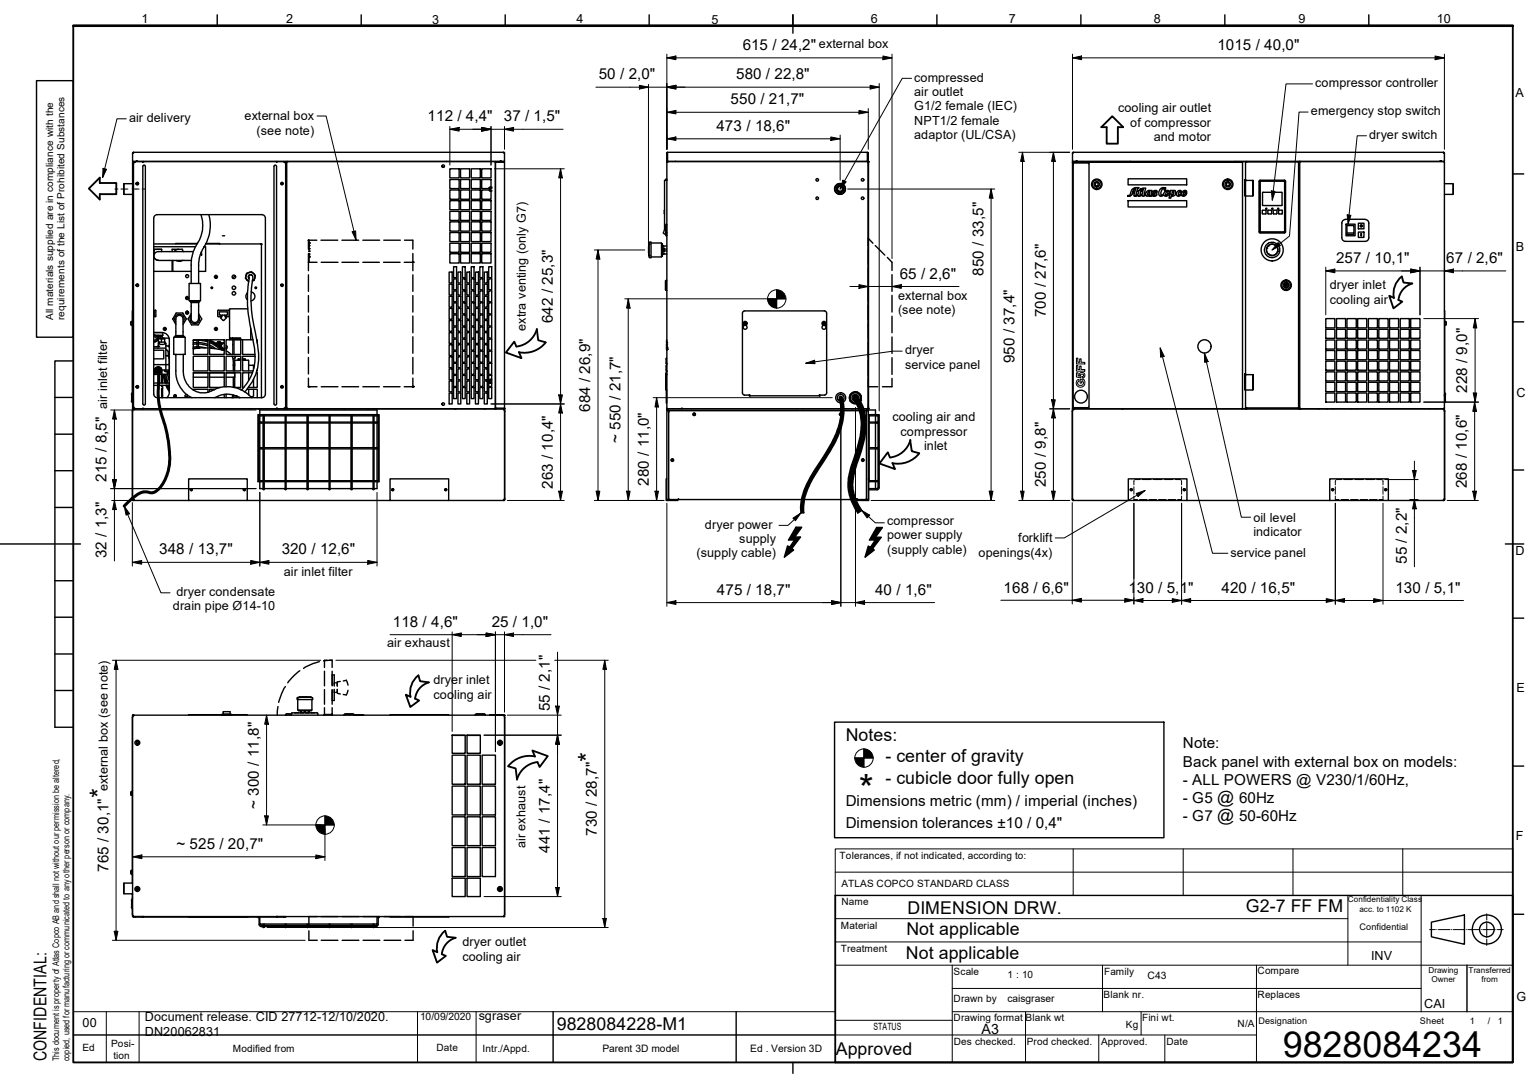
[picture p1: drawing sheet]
<svg xmlns="http://www.w3.org/2000/svg" width="420mm" height="297mm" viewBox="0 0 420 297" stroke-linecap="round" stroke-linejoin="round" font-family="sans-serif">
<defs><g id="words">
<text font-size="10.4" x="234.4" y="218.9">*</text>
<text font-size="9.8" x="350.2" y="288.6">9828084234</text>
<g font-size="6.9">
<text x="162.9" y="208.1" transform="rotate(-90 162.9 208.1)">*</text>
<text x="29.6" y="217.9" transform="rotate(-90 29.6 217.9)">*</text>
</g>
<g font-size="4.8">
<text x="230.9" y="202.2">Notes:</text>
<text x="241.7" y="208.1">- center of gravity</text>
<text x="241.7" y="214.2">- cubicle door fully open</text>
<text x="247.7" y="249.4">DIMENSION DRW.</text>
<text x="340.1" y="249.1">G2-7 FF FM</text>
<text x="247.5" y="255.3">Not applicable</text>
<text x="247.3" y="261.9">Not applicable</text>
<text x="152" y="281.2">9828084228-M1</text>
<text x="228.2" y="288">Approved</text>
<text x="12.7" y="289.7" transform="rotate(-90 12.7 289.7)">CONFIDENTIAL:</text>
</g>
<g font-size="4.1">
<text x="202.8" y="13.6">615 / 24,2&quot;</text>
<text x="332.4" y="13.6">1015 / 40,0&quot;</text>
<text x="163.4" y="21.6">50 / 2,0&quot;</text>
<text x="201" y="21.6">580 / 22,8&quot;</text>
<text x="199.5" y="28.5">550 / 21,7&quot;</text>
<text x="116.7" y="33.1">112 / 4,4&quot;</text>
<text x="137.5" y="33.1">37 / 1,5&quot;</text>
<text x="195.6" y="35.7">473 / 18,6&quot;</text>
<text x="364.7" y="71.9">257 / 10,1&quot;</text>
<text x="394.8" y="71.9">67 / 2,6&quot;</text>
<text x="245.6" y="76.1">65 / 2,6&quot;</text>
<text x="268.5" y="75.2" transform="rotate(-90 268.5 75.2)">850 / 33,5&quot;</text>
<text x="150.9" y="88.3" transform="rotate(-90 150.9 88.3)">642 / 25,3&quot;</text>
<text x="285.5" y="86.7" transform="rotate(-90 285.5 86.7)">700 / 27,6&quot;</text>
<text x="277" y="99.2" transform="rotate(-90 277 99.2)">950 / 37,4&quot;</text>
<text x="400.6" y="107.3" transform="rotate(-90 400.6 107.3)">228 / 9,0&quot;</text>
<text x="161.1" y="112.5" transform="rotate(-90 161.1 112.5)">684 / 26,9&quot;</text>
<text x="169.4" y="121" transform="rotate(-90 169.4 121)">~ 550 / 21,7&quot;</text>
<text x="29.1" y="131.6" transform="rotate(-90 29.1 131.6)">215 / 8,5&quot;</text>
<text x="150.9" y="133.5" transform="rotate(-90 150.9 133.5)">263 / 10,4&quot;</text>
<text x="177.2" y="132.6" transform="rotate(-90 177.2 132.6)">280 / 11,0&quot;</text>
<text x="285.5" y="133" transform="rotate(-90 285.5 133)">250 / 9,8&quot;</text>
<text x="400.5" y="133.3" transform="rotate(-90 400.5 133.3)">268 / 10,6&quot;</text>
<text x="29.1" y="152.4" transform="rotate(-90 29.1 152.4)">32 / 1,3&quot;</text>
<text x="43.5" y="151.4">348 / 13,7&quot;</text>
<text x="76.9" y="151.4">320 / 12,6&quot;</text>
<text x="384" y="154" transform="rotate(-90 384 154)">55 / 2,2&quot;</text>
<text x="274" y="161.8">168 / 6,6&quot;</text>
<text x="308.1" y="161.8">1</text>
<text x="310.4" y="161.8">30 / 5,1&quot;</text>
<text x="333.5" y="161.8">420 / 16,5&quot;</text>
<text x="381" y="161.8">130 / 5,1&quot;</text>
<text x="195.7" y="162.4">475 / 18,7&quot;</text>
<text x="239" y="162.4">40 / 1,6&quot;</text>
<text x="107.3" y="171.2">118 / 4,6&quot;</text>
<text x="134.2" y="171.2">25 / 1,0&quot;</text>
<text x="150.1" y="194.2" transform="rotate(-90 150.1 194.2)">55 / 2,1&quot;</text>
<text x="323" y="204.3">Note:</text>
<text x="323" y="209.3">Back panel with external box on models:</text>
<text x="323" y="214.3">- ALL POWERS @ V230/1/60Hz,</text>
<text x="70.7" y="220.8" transform="rotate(-90 70.7 220.8)">~ 300 / 11,8&quot;</text>
<text x="230.9" y="220.1">Dimensions metric (mm) / imperial (inches)</text>
<text x="323" y="219.3">- G5 @ 60Hz</text>
<text x="230.9" y="226.2">Dimension tolerances ±10 / 0,4&quot;</text>
<text x="323" y="224.3">- G7 @ 50-60Hz</text>
<text x="48.2" y="231.8">~ 525 / 20,7&quot;</text>
<text x="150.1" y="232.8" transform="rotate(-90 150.1 232.8)">441 / 17,4&quot;</text>
<text x="162.9" y="228.1" transform="rotate(-90 162.9 228.1)">730 / 28,7&quot;</text>
<text x="29.6" y="238" transform="rotate(-90 29.6 238)">765 / 30,1&quot;</text>
</g>
<text font-size="3.9" x="268" y="282.2">A3</text>
<g font-size="3.4">
<text x="38.7" y="6.2">1</text>
<text x="78.1" y="6.1">2</text>
<text x="118" y="6.5">3</text>
<text x="157.4" y="6.4">4</text>
<text x="194.2" y="6.5">5</text>
<text x="237.7" y="6.4">6</text>
<text x="275.5" y="6.3">7</text>
<text x="315" y="6.4">8</text>
<text x="354.5" y="6.4">9</text>
<text x="392.3" y="6.4">10</text>
<text x="223.6" y="13.1">external box</text>
<text x="249.6" y="22.3">compressed</text>
<text x="359.1" y="23.8">compressor controller</text>
<text x="249.6" y="26.2">air outlet</text>
<text x="413.7" y="26.5">A</text>
<text x="35.2" y="33.3">air delivery</text>
<text x="66.7" y="32.9">external box</text>
<text x="249.6" y="30.1">G1/2 female (IEC)</text>
<text x="249.6" y="34.1">NPT1/2 female</text>
<text x="305.2" y="30.7">cooling air outlet</text>
<text x="308.5" y="34.6">of compressor</text>
<text x="357.9" y="31.5">emergency stop switch</text>
<text x="70" y="36.8">(see note)</text>
<text x="249.6" y="38">adaptor (UL/CSA)</text>
<text x="315" y="38.5">and motor</text>
<text x="373.8" y="38">dryer switch</text>
<text x="413.8" y="68.4">B</text>
<text x="245.2" y="81.8">external box</text>
<text x="363" y="79">dryer inlet</text>
<text x="363" y="82.9">cooling air</text>
<text x="245.2" y="85.7">(see note)</text>
<text x="143.6" y="90.3" transform="rotate(-90 143.6 90.3)">extra venting (only G7)</text>
<text x="247.1" y="96.8">dryer</text>
<text x="247.1" y="100.7">service panel</text>
<text x="29.3" y="111.6" transform="rotate(-90 29.3 111.6)">air inlet filter</text>
<text x="414" y="108.4">C</text>
<text x="243.6" y="115">cooling air and</text>
<text x="245.9" y="118.9">compressor</text>
<text x="252.3" y="122.9">inlet</text>
<text x="242.2" y="143.3">compressor</text>
<text x="342.2" y="142.4">oil level</text>
<text x="192.5" y="144.3">dryer power</text>
<text x="201.8" y="148.3">supply</text>
<text x="242.2" y="147.2">power supply</text>
<text x="278" y="148.1">forklift</text>
<text x="342.2" y="146.4">indicator</text>
<text x="190.2" y="152.2">(supply cable)</text>
<text x="242.2" y="151.2">(supply cable)</text>
<text x="267.1" y="152">openings(4x)</text>
<text x="336" y="151.9">service panel</text>
<text x="413.7" y="151.5">D</text>
<text x="77.5" y="157.1">air inlet filter</text>
<text x="47.2" y="166.7">drain pipe Ø14-10</text>
<text x="48.2" y="162.7">dryer condensate</text>
<text x="105.7" y="176.5">air exhaust</text>
<text x="118.4" y="186.9">dryer inlet</text>
<text x="118.4" y="190.8">coo</text>
<text x="124" y="190.8">ling air</text>
<text x="414" y="189">E</text>
<text x="29.5" y="216" transform="rotate(-90 29.5 216)">external box (see note)</text>
<text x="143.4" y="231.6" transform="rotate(-90 143.4 231.6)">air exhaust</text>
<text x="413.8" y="229.3">F</text>
<text x="126.2" y="258.3">dryer outlet</text>
<text x="126.2" y="262.2">cooling air</text>
<text x="374.3" y="262">INV</text>
<text x="388.8" y="275.2">CAI</text>
<text x="414" y="273.2">G</text>
<text x="22.5" y="280.3">00</text>
<text x="39.6" y="278.8">Document release. CID 27712-12/10/2020.</text>
<text x="130.7" y="278.6">sgraser</text>
<text x="39.6" y="282.8">DN20062831</text>
</g>
<g font-size="2.8">
<text x="313.3" y="267.4">C43</text>
<text x="275" y="273.5">caisgraser</text>
<text x="114.7" y="278.4">10/09/2020</text>
<text x="164.5" y="287.1">Parent 3D model</text>
<text x="204.8" y="287.1">Ed . Version 3D</text>
</g>
<g font-size="2.7">
<text x="14.5" y="87.4" transform="rotate(-90 14.5 87.4)">All materials supplied are in compliance with the</text>
<text x="17.7" y="87.4" transform="rotate(-90 17.7 87.4)">requirements of the List of Prohibited Substances</text>
<text x="229.2" y="234.4">Tolerances, if not indicated, according to:</text>
<text x="229.7" y="242.2">ATLAS COPCO STANDARD CLASS</text>
<text x="229.7" y="247">Name</text>
<text x="229.6" y="253.7">Material</text>
<text x="229.6" y="259.9">Treatment</text>
<text x="260.3" y="266.2">Scale</text>
<text x="275.1" y="267.1">1 : 10</text>
<text x="301.4" y="266.2">Family</text>
<text x="343.3" y="265.9">Compare</text>
<text x="260.3" y="273.5">Drawn by</text>
<text x="301.3" y="272.6">Blank nr.</text>
<text x="343.3" y="272.5">Replaces</text>
<text x="238.4" y="281.2">STATUS</text>
<text x="260.3" y="278.7">Drawing format</text>
<text x="280" y="278.6">Blank wt.</text>
<text x="307.4" y="280.7">Kg</text>
<text x="311.8" y="278.7">Fini wt.</text>
<text x="337.9" y="280.4">N/A</text>
<text x="22.5" y="287.1">Ed</text>
<text x="30.4" y="285.7">Posi-</text>
<text x="63.6" y="287.1">Modified from</text>
<text x="119.2" y="287.1">Date</text>
<text x="131.8" y="287.1">Intr./Appd.</text>
<text x="260.4" y="285.3">Des checked.</text>
<text x="280.4" y="285.3">Prod checked.</text>
<text x="300.6" y="285.3">Approved.</text>
<text x="318.5" y="285.3">Date</text>
<text x="31" y="289">tion</text>
</g>
<g font-size="2.5">
<text x="371.2" y="254">Confidential</text>
<text x="343.6" y="279.6">Designation</text>
<text x="387.7" y="279.6">Sheet</text>
<text x="401.3" y="279.6">1</text>
<text x="406.2" y="279.5">/</text>
<text x="408.9" y="279.4">1</text>
<text x="16.2" y="289.7" transform="rotate(-90 16.2 289.7)">This document is property of Atlas Copco AB and shall not without our permission be altered,</text>
<text x="19" y="289.7" transform="rotate(-90 19 289.7)">copied, used for manufacturing or communicated to any other person or company.</text>
</g>
<g font-size="2.2">
<text x="368" y="246.4">Confidentiality Class</text>
<text x="371.2" y="249">acc. to 1102 K</text>
<text x="390" y="265.5">Drawing</text>
<text x="390.8" y="268">Owner</text>
<text x="400.9" y="265.6">Transferred</text>
<text x="404.5" y="268.1">from</text>
</g>
</g></defs>
<!-- layer: Visible Edges(Atlas Copco) -->
<g fill="none" stroke="#000" stroke-width=".38">
<path d="M33.8 50.2v2.8l2.4 .1M33.8 50.2v2.9M33.8 50.2h2.4M36.2 41.8v2.1l.2 .2M36.2 44.2v67.3M36.3 44.1v.1M36.3 44.1l-.1 .1M36.4 41.6l-.1 .2M36.4 41.6l-.2 .2M36.4 44.1h.9v-.2v.2h99.4v-.2v.2h.8M36.4 41.6v.2h-.2M36.4 41.6h101.1"/>
<path d="M37 44.1l-.8 .1M37 44.1h41.1M37 44.1l-.6 .5v66.5l.6 .5M37.2 50.2h.6M37.3 50.3h.4M39 45.4l.3-.3 .4 .3M39 44.2h.1M39 45.5v64.8l.3 .3 .4-.3v-64.8M43 58.6a.98 .98 0 0 0-1 1v48M43 58.6h28.5M54.9 58.6a9.7 9.7 0 0 1-1.6 8.8l-.6 1.5-.4 1.9-.1 6.6M57 58.6a11.9 11.9 0 0 1-1.9 10l-.6 1.6-.3 1.5v5.7"/>
<path d="M71.5 58.6a.98 .98 0 0 1 1 1v48M74.8 45.5v64.8l.4 .3 .3-.3v-64.8M74.8 45.4l.4-.3 .3 .3M77.5 44.1l.5 .5v66.5l-.5 .5M78.1 44.2h.1M78.2 44.2h57.1l-.2 67.3M78.2 44.2h.1M78.2 44.1l-.7 .1h.7v67.3h-.7l.7 .1h-.7M78.2 44.2l.1 67.4M93.3 44.1h.1M120.7 45.6h.5M121.9 44.1h.1"/>
<path d="M122.8 57.7h2.5v2.5h-2.5zM122.8 54.8h2.5v2.5h-2.5zM122.8 51.9h2.5v2.5h-2.5zM122.8 49h2.5v2.5h-2.5zM122.8 46.1h2.5v2.5h-2.5zM125.7 57.7h2.5v2.5h-2.5zM125.7 54.8h2.5v2.5h-2.5zM125.7 51.9h2.5v2.5h-2.5zM125.7 49h2.5v2.5h-2.5zM125.7 46.1h2.5v2.5h-2.5zM128.7 57.7h2.4v2.5h-2.4zM128.7 54.8h2.4v2.5h-2.4z"/>
<path d="M128.7 51.9h2.4v2.5h-2.4zM128.7 49h2.4v2.5h-2.4zM128.7 46.1h2.4v2.5h-2.4zM131.5 57.7h2.5v2.5h-2.5zM131.5 54.8h2.5v2.5h-2.5zM131.5 51.9h2.5v2.5h-2.5zM131.5 49h2.5v2.5h-2.5zM131.5 46.1h2.5v2.5h-2.5zM133.6 51.2l.4 .2-.3 .1-.1-.3 .4-.1zM133.6 51.9v.2h.4l-.4-.1 .2-.1M135.3 44.1l-.2 .1M137.5 41.6l.2 .2"/>
<path d="M137.6 44.1l.1 .1M137.7 44.1h-2.4l2.4 .1M137.7 44.1v.1M137.7 44.2h-2.4v67.3h2.4M137.7 41.8v2.1l-.2 .2M137.7 44.2v67.3M181.4 57.4v1M181.5 49.3l-.1 13.4M181.9 48.9v.2M182.1 48.9l-.5 .3M182.1 41.8v2.3h.1l-.1-.3M182.1 49.1h-.4l.1 .1"/>
<path d="M182.1 44.2h.1M182.1 41.8v2.4M182.1 44.2v67.3M182.1 49.2l-.6 .1M182.1 44.1v.1M182.1 44.1h54.8M182.2 41.6l-.1 .2M182.2 41.6l-.2 .2M182.2 41.6h54.6v2.5h-54.6zM184.4 44.1h.1M184.5 44.1h.1M236.8 41.6l.2 .2"/>
<path d="M236.9 44.1l.1 .1M237 44.1v.1M237 43.8l-.2 .2h.2M237 41.8v2.3v-2.3M237 41.8h.1M237 44.1h.1M237 45.1h.1M237 44.2v67.3M237 44.1v67M237 44.1v.5M237.1 44.6v66.5M292.8 44.4h46.4"/>
<path d="M292.8 44.4h.1M292.8 44.3h2.5M292.8 41.8v2.1l.2 .2M292.8 44.4v67.1M292.9 44.1v.1M292.9 44.1l-.1 .1M292.9 44.1l2.4 .1zM293 41.6l-.2 .2M293 44.1h.9v-.2v.2h99.4v-.2v.2h.8M293 41.6h101.1M293 41.6l-.1 .2M295.3 44.1l.1 .2v-.2h13.2"/>
<path d="M299.1 50.7h.7M299.8 50.6v.1M299.8 50.7v-.8h-.7v.8M308 54.8h16v1.7h-16zM308 48.8h16v1.7h-16zM308.6 44.1v.2M309.1 51.7l.8-.5h1.1l-.1 .2h-.3l-.5 1.9 .5-.2a.75 .75 0 0 0 0-1.1l.5-.1 .5-.4-.1 .5h.3v.2h-.3l-.3 .8 .2 .3 .5-.7 .3-1.1h-.3v-.1h.9l-.4 1.5v.4l.1-.1a1.62 1.62 0 0 1 1.4-1.2h.6l-.2 1.3 .3-.4 .4 .1a.24 .24 0 0 0 0 .4 .24 .24 0 0 0 .3-.2v-.1a.58 .58 0 0 1-.5-.5 .58 .58 0 0 1 .5-.6 .34 .34 0 0 1 .6 .1 .34 .34 0 0 1-.2 .5l-.1-.4a.26 .26 0 0 0-.3 .2 .26 .26 0 0 0 .3 .3 .55 .55 0 0 1 .1 .7 .55 .55 0 0 1-.7 .2l-.4-.3a.51 .51 0 0 1-.8 0 .51 .51 0 0 1-.6 .3 .51 .51 0 0 1-.4-.5 .51 .51 0 0 1-.5 .5 .51 .51 0 0 1-.5-.4 .57 .57 0 0 1-.5 .4 .57 .57 0 0 1-.6-.3 .58 .58 0 0 1-.6 .4 .58 .58 0 0 1-.5-.6l.2-.5h-.6a1.12 1.12 0 0 1-1.3 1v-.3h.6zM309.6 51.6l.5-.2-.3 1h-.5zM313.5 52.3l.2-.1a.64 .64 0 0 1-.3 1.1zM318.6 52.2a.61 .61 0 0 1 0 1.1l-.1 .1a.85 .85 0 0 1 .1-1.2zM320.2 52.2a.59 .59 0 0 1 .3 .7 .59 .59 0 0 1-.6 .4zM322.3 52.3l-.2 .2 .2 .1"/>
<path d="M322.3 52.2a.59 .59 0 0 0-.5 .3 .59 .59 0 0 0 0 .6v.2h.3a2.28 2.28 0 0 1 1.6-1.3 .83 .83 0 0 1 .1 1.2 .83 .83 0 0 1-1.2 .1v-.3a.74 .74 0 0 1-.7 .6 .74 .74 0 0 1-.7-.5v-.3l-.9 .8-.5-.1-.1 .6h-.5l.3-1.3-.2 .2a.96 .96 0 0 1-1.5 .3v-.2a.82 .82 0 0 1-1.3 .3 .82 .82 0 0 1 0-1.3 1 1 0 0 1 1.5-.7l.3-.1-.2 .8h-.2a.39 .39 0 0 0-.2-.6 .39 .39 0 0 0-.5 .4l-.3 .7a.42 .42 0 0 0 .3 .7 .42 .42 0 0 0 .5-.5h.1a.77 .77 0 0 1 .5-.8 .77 .77 0 0 1 .9 .3v.6l.4-.6-.1-.3 .7 .1a.5 .5 0 0 1 .7 0 .5 .5 0 0 1 0 .7l.6-.5a.48 .48 0 0 1 .6-.4 .48 .48 0 0 1 .3 .7M323.4 52.2a.62 .62 0 0 1 0 1l-.1 .2a.53 .53 0 0 1-.1-.9zM334.8 50.6l.1 .1M334.8 50.7h.7M335.5 49.9h-.7v.8M335.6 49.9v.8M335.6 50.6v.1M337.2 44.1h3l-.1 .2M337.2 44.1v.2M338 44.1l-.2 .2M339.2 44.4h.1M339.2 44.4v67.1"/>
<path d="M339.8 49.1l.1 .1zM339.8 49.2l2.2 .1M339.9 49.3h.1v4.2h-.1zM339.9 49.1h.2M340 53.5h2M340 53.5v48.7M340.2 44.2h.1M340.2 44.2h14.3M340.2 44.2l-.2 4.9M342 49.3l.1 4.2zM343.8 49.3l7-.1 .2 .2-.2 14.1h-7zM343.9 49.5l.1 13.9h6.6l.2-.1"/>
<path d="M344 49.5v13.7M344.1 49.4l-.2 .1M344.6 57.5l1-.1v.9l-.9 .1zM344.7 56l.1 .1M344.8 52.5l-.1 3.5M344.8 56.1h5.1M344.8 52.5h5.1M346.2 57.4l1 .1-.2 .9-.9-.1zM347.6 57.5l.9-.1 .1 .9-.9 .1zM349.1 57.5l.9-.1 .1 .9-1 .1zM349.9 52.5l.1 3.5M350 56l-.1 .1"/>
<path d="M350.6 49.4l.2 .2M350.7 49.6v13.6M350.8 49.5l-.2-.1h-6.5l-.2 .2M350.8 49.5v13.7l-.2 .2M354.5 44.2v67.2M354.5 44.2h.1M354.6 44.1l-14.4 .1M354.6 44.2h.2M354.6 44.1v.1M354.7 44.1h.1M354.7 44.1l.1 .1M354.8 44.2h.1"/>
<path d="M354.8 44.2v67.3M354.9 44.2h39.3M367.3 59.9h5.4M367.3 59.9a.99 .99 0 0 0-1 1v4a.98 .98 0 0 0 1 1M372.7 59.9a.99 .99 0 0 1 1 1v4a.98 .98 0 0 1-1 1M394.1 41.6v.2h.2M394.1 41.6l.2 .2M394.2 44.2h.1M394.3 50.2h2.4v2.8l-2.4 .1M394.3 41.8v2.1l-.2 .2M394.3 44.2v67.3M396.7 50.2v2.9"/>
<path d="M42 74.1h10.2M42 67.4h11.3M42 66.6h11.8M42.3 70.6l.8 .4M43.2 71.1h9.1M44.1 68.1h-2M44.1 68.7v-.6h-2v1.3M47 71.1v3M47.2 71.1v3M48.8 68.1l-.7 .1-.6 .5M49.7 68.1l.3 .6M49.8 68.1h-2.8v.6"/>
<path d="M49.9 71.1l-1 .3-.8-.3M51.6 77.5v4.5M51.7 77.4h3M52.8 68.7h-9.6a1.17 1.17 0 0 0-1.2 1.2 1.17 1.17 0 0 0 1.2 1.1M53.8 66.5l-5.8 .1M54.7 77.4h.1M54.7 77.5v4.6M54.9 69l.2 .7M55 68.7v1M55.8 67.4h.3v6.7h-1.9M56.2 66.6h15M56.3 66.5l3.6 .1"/>
<path d="M60 66.5l.1 .1M60.7 64.4h.6M64.2 75.3l-.7 .6M67.5 76.5l.4 .4M67.5 76.5l.4 .2M67.6 79.9a1.24 1.24 0 0 0 0 2M68 74.4h.6l.6 .3M68 74.4a1.24 1.24 0 0 0-.5 2.1M68 75.2a.7 .7 0 0 1 1 .1 .7 .7 0 0 1 0 .9l-.2 1.4a33 33 0 0 0 .5 11.2l.6 3.1a17.7 17.7 0 0 1-.2 10.6l-.9 1.9-2 2.6M68 75.7l-.1 1.3a34.2 34.2 0 0 0 .4 12 37.4 37.4 0 0 1 1.4 8.6 12.9 12.9 0 0 1-3.7 8.9M68 74.4l.6-.2 .6 .5M68 74.4l-.7 .2-.2 .7-.1 .7 .5 .5"/>
<path d="M68.1 75.2l-.2 .4 .1 .3M68.6 79.7a1.24 1.24 0 0 1 1 1.2 1.24 1.24 0 0 1-1.1 1.2M68.7 75.1a.6 .6 0 0 0-.8 .2 .6 .6 0 0 0 .1 .8M69.2 74.7l.3 .5 .1 .7M69.2 74.7l.5 .5-.2 .7M69.5 75.9l-.1 .7-.5 .1M69.6 75.9l-.7 .8M71.2 66.6l.2 .1M71.2 66.6l.2 42M71.2 66.6v.1M84.2 65.6v2.5M84.2 71.6h.1"/>
<path d="M84.2 65.6h.1M84.2 65.6h2.3M84.2 69.3v4.6M84.2 75v4.6M84.3 66.9h.1M84.3 69.2v.1M84.3 67.2v.1M84.3 69.6h.1M84.3 71.6h.1M84.3 65.6v2.5M84.3 66.8h.1M84.3 69.2v2.4"/>
<path d="M84.4 69.7h-.1M84.4 67.3h-.1M87.6 65.6h4.6M93.3 65.6h4.6M99.1 65.6h4.5M104.8 65.6h4.5M110.4 65.6h2.3v2.4M112.6 71.6h.1M112.7 71.6h.1M112.7 69.2v4.7M112.7 75v4.6M122.6 77.6h.8v3h-.8z"/>
<path d="M122.6 74.3h.8v3h-.8zM122.8 69.3h2.5v2.5h-2.5zM122.8 66.4h2.5v2.5h-2.5zM122.8 63.5h2.5v2.5h-2.5zM122.8 60.6h2.5v2.5h-2.5zM123.8 79.4h.9v3h-.9zM123.8 76.1h.9v3h-.9zM123.8 72.8h.9v3h-.9zM125 77.6h.8v3h-.8zM125 74.3h.8v3h-.8zM125.7 69.3h2.5v2.5h-2.5zM125.7 66.4h2.5v2.5h-2.5z"/>
<path d="M125.7 63.5h2.5v2.5h-2.5zM125.7 60.6h2.5v2.5h-2.5zM126.2 79.4h.8v3h-.8zM126.2 76.1h.8v3h-.8zM126.2 72.8h.8v3h-.8zM127.4 77.6h.8v3h-.8zM127.4 74.3h.8v3h-.8zM128.7 79.4h.7v3h-.7zM128.7 76.1h.7v3h-.7zM128.7 72.8h.7v3h-.7zM128.7 69.3h2.4v2.5h-2.4zM128.7 66.4h2.4v2.5h-2.4z"/>
<path d="M128.7 63.5h2.4v2.5h-2.4zM128.7 60.6h2.4v2.5h-2.4zM129.8 77.6h.8v3h-.8zM129.8 74.3h.8v3h-.8zM131 79.4h.8v3h-.8zM131 76.1h.8v3h-.8zM131 72.8h.8v3h-.8zM131.5 69.3h2.5v2.5h-2.5zM131.5 66.4h2.5v2.5h-2.5zM131.5 63.5h2.5v2.5h-2.5zM131.5 60.6h2.5v2.5h-2.5zM132.2 77.6h.8v3h-.8z"/>
<path d="M132.2 74.3h.8v3h-.8zM133.4 79.4h.8v3h-.8zM133.4 76.1h.8v3h-.8zM133.4 72.8h.8v3h-.8zM177.2 66.7v3.1M177.2 66.2h.5v4.1l-.5-.1-.1-1zM177.7 66.3h2.9v3.9h-2.9M180.6 66.5h.2v3.5h-.2M180.8 67.7h.5v.3h.8M180.8 67.1h.4M180.8 67.2h1.3M180.9 68.1h.3v.3h-.3z"/>
<path d="M180.9 68.1v.3M181.1 67.1h.1M181.1 63.6l.7 .4v-2.4l-.7 2M181.2 67.1v.1M181.2 68.4h.1M181.2 68.1h.1M181.3 68v.5M181.7 76.7l.2-.2v2.8l-.2-.2zM181.8 61.2h.2v3.2h-.2zM181.9 79.3h.2M181.9 76.5h.2M182 61.4h.1"/>
<path d="M182 64.2h.1M182.1 69.3l-1.3 .1M182.1 68.5h-.8v.3h-.5M343.9 63.3l.2 .1M344.2 63.4h6.3M348.4 69.3h.1M351 77.2a.73 .73 0 0 0-.6 .7 .73 .73 0 0 0 .6 .7M351 77.4l-.4 .5 .4 .4M351 77.2v.2M351 78.3v.3M351.3 77.2a.73 .73 0 0 1 .6 .7 .73 .73 0 0 1-.6 .7M351.3 77.2l.3 .7-.3 .7"/>
<path d="M367.3 65.9h5.4M367.5 61.2h2.5v3.2h-2.5zM367.7 63.6h1.9v-2h-1.9v2.4h1.9v-.4M370.8 60.9h1.6v1.6h-1.6zM370.8 63.4h1.6v1.4h-1.6zM371.5 64.3h.2M371.5 63.8h.2M371.5 63.9v.4M371.7 63.9v.4M35.7 87.9l.3-.2v1.1l-.3-.1zM36 88h.1M36 88.6h.1"/>
<path d="M36.2 84.9l-.1 22.4M42 92a.48 .48 0 0 1 .7 .4 .48 .48 0 0 1-.7 .4M42 93.3h.2M42 95.6h2.7v2.4h-2.7M42 95h3.3v4.6M42 90.8h2.2a2 2 0 0 1 2 2M42 99.6h3.3M42 86.5h.4M42 84.7h.4M42 85.1l.1 .8M42 91.6l.2-.1 .8 .4v.9l-.8 .5h-.2M42.1 85.9l-.1 .1"/>
<path d="M42.2 91.5h-.2M42.2 91.5l.8 .4M42.3 91.6l.6 .3M42.4 84.7l.1 .1M42.5 91.6h1.9h-1.8M42.5 84.8l-.1 1.6M42.8 93l-.5 .3M43 92.9l-.8 .4M43 92.1v.6M43 92v.8M43.1 94.5h.1M43.1 91.6l.2 .2"/>
<path d="M43.2 91.8v2.7M43.2 93.6h.3M43.2 91.7h.4v.7M43.2 94.5v.2M43.3 93.7v1h-1.3M43.5 93.4h1.5v.4a1.07 1.07 0 0 1-1.5 0zM44.1 92.6l.7-.2 .2 1M44.1 92.6v.8M44.3 91.6l-.1 .8 .5-.1M44.3 91.7h-.5v.7M44.4 90.8v.8M44.7 92.4l-.2 .1"/>
<path d="M44.7 92.4h-1.5l.9 .2M44.7 92.3h1.5M44.7 92.4l.3 .1M45 93.6l.3 .1v1.3M45.3 97.1h.2M45.3 99.6v1.4M45.3 95.6h.1M45.3 94.2l.9 .5M45.4 95.6l.4 .2 .2 1.4M45.6 97.1l.4 .1 .2 .5M45.9 97.1l.3 .1M46 97.1l-.1 .1"/>
<path d="M46.1 97.1l-.1 .2M46.1 97.7v.1M46.2 99.4h-.1M46.2 97.6v2h-.9M46.2 94.3l-.3 .3M46.2 92.8v14.3l-.2 .8-.5 .7M47.2 87.1l.8 1.5M47.2 87.1h.1M47.4 92.1v4.7M47.5 92.1h3M47.5 96.7h3M47.5 92.1v.1"/>
<path d="M47.7 91.9v.2M48 87.9a1.3 1.3 0 0 1 .1-1.8 1.3 1.3 0 0 1 1.8 0 1.3 1.3 0 0 1 .1 1.8M48 91.6v-4.5a.98 .98 0 0 1 1-1 .98 .98 0 0 1 1 1v4.5M48 91.6l-.3 .3h2.6l-.3-.3M48 96.8v4.5a7.9 7.9 0 0 0 4.4 7.3M48 91.6h2M48.1 85.5l-.9 1.5M48.1 85.5h1.8M49.9 85.5h.1M49.9 85.5l1 1.5M50 96.8v4.5a5.5 5.5 0 0 0 2.8 5.2 5.5 5.5 0 0 0 6-.3 8.9 8.9 0 0 1 9.9 2.4M50.3 91.9v.2"/>
<path d="M50.5 92.1v4.7M50.8 87.1h.1M50.9 87.1l-.9 1.5M51.4 87.1l.9 1.6M51.4 87.1h.1M51.7 82.1h.1M51.7 82.1h3M51.9 82.1v.2M52.2 86.2a1.3 1.3 0 0 0 .1 1.8 1.3 1.3 0 0 0 1.8 0 1.3 1.3 0 0 0 .1-1.8M52.2 82.6v4.5a.98 .98 0 0 0 1 1 .98 .98 0 0 0 1-1M52.2 82.6l-.3-.3h2.6l-.3 .3M52.2 85.6l-.8 1.4"/>
<path d="M52.2 82.6h2M52.3 88.7h1.8M52.8 92.8h4v4h-4zM52.8 97.3h4v4h-4zM53.8 92.9l-1.1 .1M53.8 95l-1.1 .1M53.8 93.5l-1.1 .1M53.8 93.9l-1.1 .1M53.8 94.7l-1.1 .1M53.8 94.7v.3M53.8 92.8v1.1M53.8 93.9v.8"/>
<path d="M53.8 95v.1M54.1 88.7h.1M54.1 94.7l1.9 .3M54.1 93.9l2.6 .5M54.1 95h.3M54.1 93.5l2.6 .5M54.1 92.9l2.6 .4M54.2 92.8v2.2M54.2 85.6l.9 1.4M54.2 82.6v4.5M54.5 82.1v.2M55.1 87.1h.1"/>
<path d="M55.1 87.1l-.9 1.5M55.8 92.8l.9 .2M56.1 92.8l.6 .1M56.3 92.7l.4 .2M56.8 95l-4 .2M57.2 94.6l.9 .5M57.2 93.2l1.6 .8 1.4 1.1M57.2 92.8h4v4h-4zM57.2 97.3h4v4h-4zM57.2 95l4 .7M57.2 93.1l1.6 .8 1.5 1.2M57.2 92.8l1.7 .9 1.5 1.2"/>
<path d="M57.2 94.2l1.6 1M57.2 93l1.7 .9 1.4 1.1M57.2 93.5l1.5 .8 1.3 1M59.4 93.3l-.4 .5M59.4 84.8v1.5M59.4 93.3l.5-.1 .8 .6M59.5 86.3l.1 .1M59.5 84.8h3M59.6 86.5h.7M59.8 93.8v.1M59.8 93.8l.1-.2 .2 .2M59.8 93.9l.1 .1"/>
<path d="M59.8 93.9h.3M59.9 94h.1M59.9 85.9l.5 .2-.1 .3M59.9 93.7h.1M59.9 93.7l-.1 .1M59.9 93.7l.2 .1M60.1 93.8v.1M60.1 93.9l-.2 .1M60.2 86.8l.7 .7M60.3 86.6l-.1 .2M60.3 86.6h.2M60.4 94.3l.8 1"/>
<path d="M60.5 95.3l.1 .2M60.5 86.4l-.1 .1M60.6 93.7l.2 .1M60.7 95.1l.4 .5M60.7 95.2l-.2-.3-.6 .5M60.7 95.2l-.3 .3M60.7 95.5l-.1-.2 .2 .2M60.9 87.5h.2M61.2 93.8l-.2-.2-.6 .7M61.3 86l.1 .1M61.3 86l-.7 .1v.4M61.5 86.2l.1 .3"/>
<path d="M61.6 86.6l.2 .2M61.6 86.2v.1M61.7 86.3l.1 .1M61.7 94.3l.3 .3M61.7 94.8l.1 .1M61.7 95.2v.1M61.7 97.3h4v4h-4zM61.7 86.5h.7M61.7 86h.3M61.7 95.8l1.3 1M61.8 86l-.1 .1M61.8 86.8l-.7 .7"/>
<path d="M61.8 94.7l.1 .2M61.8 95.2h.1M61.9 94.9l-.1 .3M62 85.1h-2l-.1 .8M62 94.9l-.1 .1M62 85.1l.1 .8M62 94.6l-.3 .3M62.1 85.9l-.1 .1M62.5 84.8v1.6M62.7 92.8h-1v4h4v-4M62.9 92.4l.1 .3zM63.1 92.4h.1v.2z"/>
<path d="M63.4 97.3l.3 1.3M63.4 92.3h.2l-.2 .4zM63.6 92.8v4M63.7 92.4l.1 .1zM63.7 92.3l.1 .4zM63.7 99.7h.4M63.7 99.6h.4M63.7 98.7v2.6M63.9 92.8v4M63.9 97.9v1.7M64 92.4l.3 .1-.2 .2zM64.1 92.4l.1 .1z"/>
<path d="M64.1 98.5v2.8M64.1 97.3l.1 .4-.6 .3M64.2 98.3l-.1 .1M64.2 98.3h1.5M64.3 92.4l.2 .1zM64.3 92.3l.2 .1-.1 .3zM64.6 92.3l.2 .1-.2 .2 .2 .1h-.3l.2-.2zM64.8 92.5l.2 .1zM64.8 92.4h.2h-.2l.2 .3h-.2zM65 92.3v.1M65 98.2h.7M65.2 92.3h.2v.4h-.2l.2-.1z"/>
<path d="M65.5 92.3l.2 .1-.2 .1zM65.5 92.5l.2 .2h-.2l.2-.1zM65.7 98h-.6l-.1 .3M66.2 98h.8v.3M66.2 92.8v4h3.4M66.2 98.2h.8M66.2 98.3h1.6M67.6 84.3h-4.9v8.5h5.8v-3.2M67.8 98.3l.1 .1M67.9 99.7h1.3v1M67.9 98.5v2.8M68.5 92.8h.6"/>
<path d="M69.7 97.3h-3.5v4h2.9M70.1 92.8l.1 .8M84.2 80.7v4.5M84.2 86.3v4.6M84.2 91.9v4.5M84.2 97.6v4.5M112.7 80.7v4.5M112.7 86.3v4.6M112.7 91.9v4.5M112.7 97.6v4.5M122.6 97.4h.8v3h-.8zM122.6 94.1h.8v3h-.8z"/>
<path d="M122.6 90.8h.8v3h-.8zM122.6 87.5h.8v3h-.8zM122.6 84.2h.8v3h-.8zM122.6 80.9h.8v3h-.8zM123.8 99.2h.9v3h-.9zM123.8 95.9h.9v3h-.9zM123.8 92.6h.9v3h-.9zM123.8 89.3h.9v3h-.9zM123.8 86h.9v3h-.9zM123.8 82.7h.9v3h-.9zM125 97.4h.8v3h-.8zM125 94.1h.8v3h-.8z"/>
<path d="M125 90.8h.8v3h-.8zM125 87.5h.8v3h-.8zM125 84.2h.8v3h-.8zM125 80.9h.8v3h-.8zM126.2 99.2h.8v3h-.8zM126.2 95.9h.8v3h-.8zM126.2 92.6h.8v3h-.8zM126.2 89.3h.8v3h-.8zM126.2 86h.8v3h-.8zM126.2 82.7h.8v3h-.8zM127.4 97.4h.8v3h-.8zM127.4 94.1h.8v3h-.8z"/>
<path d="M127.4 90.8h.8v3h-.8zM127.4 87.5h.8v3h-.8zM127.4 84.2h.8v3h-.8zM127.4 80.9h.8v3h-.8zM128.7 99.2h.7v3h-.7zM128.7 95.9h.7v3h-.7zM128.7 92.6h.7v3h-.7zM128.7 89.3h.7v3h-.7zM128.7 86h.7v3h-.7zM128.7 82.7h.7v3h-.7zM129.8 97.4h.8v3h-.8zM129.8 94.1h.8v3h-.8z"/>
<path d="M129.8 90.8h.8v3h-.8zM129.8 87.5h.8v3h-.8zM129.8 84.2h.8v3h-.8zM129.8 80.9h.8v3h-.8zM131 99.2h.8v3h-.8zM131 95.9h.8v3h-.8zM131 92.6h.8v3h-.8zM131 89.3h.8v3h-.8zM131 86h.8v3h-.8zM131 82.7h.8v3h-.8zM132.2 97.4h.8v3h-.8zM132.2 94.1h.8v3h-.8z"/>
<path d="M132.2 90.8h.8v3h-.8zM132.2 87.5h.8v3h-.8zM132.2 84.2h.8v3h-.8zM132.2 80.9h.8v3h-.8zM133.4 99.2h.8v3h-.8zM133.4 95.9h.8v3h-.8zM133.4 92.6h.8v3h-.8zM133.4 89.3h.8v3h-.8zM133.4 86h.8v3h-.8zM133.4 82.7h.8v3h-.8zM181.9 97.8v.2zM181.9 98v.9z"/>
<path d="M181.9 98.9v.5zM181.9 99.7v.2zM181.9 99.9v1zM182 94v1M182 95h.1M182 95.2v.2M182 95.1v.1M182 95v.2M182 94v.5M182 94.9v.1M182 92.9v.7M182.1 92.8v2.8"/>
<path d="M203.1 88.7v.2a.54 .54 0 0 0-.1 .8 .54 .54 0 0 0 .8 0 .54 .54 0 0 0 0-.8M203.3 84.9h21.8l.4 .2 .2 .4v21.8l-.4 .5h-1.6v.3M203.3 84.9l-.4 .2-.2 .4v21.8l.2 .4 .4 .2M203.3 88.1l.3 .2-.1 .2-.3-.2zM203.8 88.7v.2M224.8 88.1l.4 .2-.2 .2h-.2zM225.1 88.8h.1M225.2 88.7v.1M225.3 88.7v.2a.54 .54 0 0 1 0 .8 .54 .54 0 0 1-.7 0 .54 .54 0 0 1 0-.8v-.2l.1 .1M361.9 87h2.5v2.5h-2.5zM361.9 89.9h2.5v2.5h-2.5zM361.9 92.8h2.5v2.5h-2.5z"/>
<path d="M361.9 95.7h2.5v2.5h-2.5zM361.9 98.6h2.5v2.5h-2.5zM364.9 87h2.4v2.5h-2.4zM364.9 89.9h2.4v2.5h-2.4zM364.9 92.8h2.4v2.5h-2.4zM364.9 95.7h2.4v2.5h-2.4zM364.9 98.6h2.4v2.5h-2.4zM367.7 87h2.6v2.5h-2.6zM367.7 89.9h2.6v2.5h-2.6zM367.7 92.8h2.6v2.5h-2.6zM367.7 95.7h2.6v2.5h-2.6zM367.7 98.6h2.6v2.5h-2.6z"/>
<path d="M370.6 87h2.5v2.5h-2.5zM370.6 89.9h2.5v2.5h-2.5zM370.6 92.8h2.5v2.5h-2.5zM370.6 95.7h2.5v2.5h-2.5zM370.6 98.6h2.5v2.5h-2.5zM373.6 87h2.4v2.5h-2.4zM373.6 89.9h2.4v2.5h-2.4zM373.6 92.8h2.4v2.5h-2.4zM373.6 95.7h2.4v2.5h-2.4zM373.6 98.6h2.4v2.5h-2.4zM376.4 87h2.6v2.5h-2.6zM376.4 89.9h2.6v2.5h-2.6z"/>
<path d="M376.4 92.8h2.6v2.5h-2.6zM376.4 95.7h2.6v2.5h-2.6zM376.4 98.6h2.6v2.5h-2.6zM379.3 87h2.5v2.5h-2.5zM379.3 89.9h2.5v2.5h-2.5zM379.3 92.8h2.5v2.5h-2.5zM379.3 95.7h2.5v2.5h-2.5zM379.3 98.6h2.5v2.5h-2.5zM382.3 87h2.4v2.5h-2.4zM382.3 89.9h2.4v2.5h-2.4zM382.3 92.8h2.4v2.5h-2.4zM382.3 95.7h2.4v2.5h-2.4z"/>
<path d="M382.3 98.6h2.4v2.5h-2.4zM385.1 87h2.6v2.5h-2.6zM385.1 89.9h2.6v2.5h-2.6zM385.1 92.8h2.6v2.5h-2.6zM385.1 95.7h2.6v2.5h-2.6zM385.1 98.6h2.6v2.5h-2.6zM394.3 84.9v23M394.4 88h.1M394.4 88.6h.1M394.5 87.7l.3 .2v.8l-.3 .1zM35.9 109.5l.3 .4M35.9 107.7v1.8"/>
<path d="M36.1 112.3v23.9M36.2 111.9v24.5h.2v.2M36.2 112.1v.2M36.2 111.5l.1 .1zM36.2 111.5l.8 .1M36.2 107.2l-.3 .5M36.3 111.5v.1M36.4 111.6l-.2 .3M36.4 111.6h101.1v.2M37 111.6h40.5M37.7 105.4v.4M38.5 111.6h.1"/>
<path d="M40.2 111.6h.1M42 107.6a.98 .98 0 0 0 1 1M42 102.2h2M42 101h.3v.3M42 101h.2M42 100.8h.2M42 104.6h4.2M42 105.2h4.2M42.1 100.8h.2M42.1 101l.1 .5h-.2M42.2 101.6v.6M42.3 101.3l-.1 .2"/>
<path d="M42.3 101.3a.96 .96 0 0 1 1-1.2 .96 .96 0 0 1 .7 1.4 .96 .96 0 0 1-1.6 .1v.6M42.4 100.5v.1M42.4 101.1a.76 .76 0 0 0 1.2 .6 .76 .76 0 0 0 0-1.3 .76 .76 0 0 0-1.2 .6l.1 .3M42.5 101.3l-.1 .3-.4 .1M42.5 101.3h-.2M43 108.6h28.5M43.1 100.1h.2M43.1 102h.2M44 100.5l.1 .1M44.1 101.5l-.1 .7M44.1 100.6h.1M44.1 101.5h.1"/>
<path d="M44.1 102.2v2.4M44.1 101h2.1M44.1 105.2l.3 .5M44.1 107.9l.2 .7M44.2 101v1.2M44.4 106.1h-.3v1.8h.3M44.4 102.2v2.4M44.4 105.2v3.4M44.6 102.2l.5 2.4M44.8 102.2l.5 2.4M44.9 102.2l.4 2.4M44.9 101v.3h1.2v-.3"/>
<path d="M44.9 101.3h1.2M44.9 102.2l.5 2.4M45.2 102.2l.5 2.4M45.3 105.2l.9 1.6M45.5 105.2l.7 1.3M45.6 105.2l.6 1.2M45.6 105.2l.6 1.1M45.7 101.8h.5M45.8 101.8l.4 2M45.8 101.4h.1M45.9 102l-.4 .8 .4 1.8M46 105.2l.1 .3"/>
<path d="M46.2 105.2v.1M46.2 101.5h-.5v.7h-1.7M47.6 108.2l.2 .2M47.7 108.1l.2 .3M47.9 107.9l.2 .2M48 107.9l-.4 .4M52.8 101.8h4v4h-4zM52.8 106.5v-.2h4v.8M52.8 101.8h4M52.8 103h4M57.2 103h4M57.2 101.8h4"/>
<path d="M58.6 108.6a6.8 6.8 0 0 1 6.9 0M58.7 106.3h-1.5v.6M60.1 111.6h.1M61.2 101.8h-4v4h2.9M61.2 101.8v3.8M61.2 107.7v.9M61.7 111.6h-.1M61.7 105.6v-3.8h4v4h-1.7M61.7 103h2.4M61.7 101.8h2.4v4M61.7 107.6v1M63.6 108.1v.5"/>
<path d="M63.6 108.4l.2 .2M63.6 107.8l-.3 .8M63.7 103v2.7M64.5 108l.1 .1h-1M65.3 108.5v.1M65.5 106.3l.2 .1M66.5 111.6h.1M67.4 106.3h2.8v2.3M67.9 107.8h.1M67.9 101.8v2.1M67.9 105.6v.2M67.9 106.3v1.4"/>
<path d="M68.2 111.6h.1M68.3 111.6h.1M68.9 101.8h-2.7v4h.3M69.2 108l-.2 .3h-.5M69.2 103.5v2.3M69.2 106.3v1.6M70 101.8h.2v4h-2.4M70.2 100.8l-.1 .5M70.4 113.2h.3v18.3h-.3zM70.8 115.4l.1 .1M70.9 115.5h.9M70.9 115.2h.9"/>
<path d="M70.9 113.5h.9M70.9 113.2h.9M70.9 115.2l-.2 .1 .2 .2M70.9 115.5v6.7l-.2 .2 .2 .1v8.7M71.8 113.2h.3v20.4l-.1 .1-.2-.1zM72.1 115.5h5.8M72.1 115.2h5.8M72.1 113.5h5.8M72.1 113.2h5.8M72.5 107.6a.98 .98 0 0 1-1 1M75.5 111.5h.1M78.1 115.5h5.7"/>
<path d="M78.1 115.2h5.7M78.1 113.5h5.7M78.1 113.2h5.7M83.8 113.2h.3v20.4l-.1 .1-.2-.1zM84.1 115.5h5.8M84.1 115.2h5.8M84.1 113.5h5.8M84.1 113.2h5.8M84.2 105.6h2.4M84.2 105.5h.1M84.2 103.2v2.3M87.7 105.6h4.6"/>
<path d="M89.9 113.2h.2v20.4l-.2 .1-.1-.1zM90.1 115.5h5.7M90.1 115.2h5.7M90.1 113.5h5.7M90.1 113.2h5.7M93.3 105.6h4.6M95.8 113.2h.3v20.4l-.1 .1-.2-.1zM96.1 115.5h5.8M96.1 115.2h5.8M96.1 113.5h5.8M96.1 113.2h5.8M99.1 105.6h4.5"/>
<path d="M102.1 113.2l1.2 .2-1.2 .1M102.1 115.2h1M102.9 113.2v-1.3h-32l-.2 1.5 .2 .1v1.7l-.1 .1M102.9 113.5v1.7M102.9 115.5v6.7M103 115.2l.2 .1M103.1 115.2l.2 .1-.2 .2h-1M103.2 115.4l-.2 .1M103.3 113.2h.2v18.3h-.2zM104.7 105.6h4.5M110.4 105.6h2.2M112.7 103.2v2.3"/>
<path d="M122.6 107.3h.8v3h-.8zM122.6 104h.8v3h-.8zM122.6 100.7h.8v3h-.8zM122.6 110.2l.1 .1M123.8 105.8h.9v3h-.9zM123.8 102.5h.9v3h-.9zM125 107.3h.8v3h-.8zM125 104h.8v3h-.8zM125 100.7h.8v3h-.8zM126.2 105.8h.8v3h-.8zM126.2 102.5h.8v3h-.8zM127.4 107.3h.8v3h-.8z"/>
<path d="M127.4 104h.8v3h-.8zM127.4 100.7h.8v3h-.8zM128.7 105.8h.7v3h-.7zM128.7 102.5h.7v3h-.7zM129.8 107.3h.8v3h-.8zM129.8 104h.8v3h-.8zM129.8 100.7h.8v3h-.8zM131 105.8h.8v3h-.8zM131 102.5h.8v3h-.8zM132.2 107.3h.8v3h-.8zM132.2 104h.8v3h-.8zM132.2 100.7h.8v3h-.8z"/>
<path d="M133.4 105.8h.8v3h-.8zM133.4 102.5h.8v3h-.8zM134 103.6l-.4 .1 .4 .1-.4 .3 .4 .3M134 104.4h-.4l.4 .2M134 103.6h-.4v1h.4M134 104.4h.2M134 103.8h.2M134 104.6h.2M134 103.6h.2M135.1 111.5l-56.9 .1M135.1 111.5l.2 .1M137.5 111.6l.2 .1 .1 24.7-.1-24.3"/>
<path d="M137.5 111.8l.2 .1M137.7 111.5h-2.4l2.4 .1M137.7 111.5v.1M137.7 111.5l-.1 .1M137.7 112.3h.1M181.9 106.5l.1 3.5zM181.9 101.6v.5zM181.9 100.9v.4zM181.9 106.5h.2M182.1 111.5v.1M182.1 111.8l.1 .1zM182.1 102.2l-.4-.1 .4 .2-.3 4.2 .1-4.2"/>
<path d="M182.1 111.5h.1M182.1 111.8v24.6M182.1 111.5l4 .1M182.2 111.6l.1 .2zM182.2 111.6h54.6l-.1 .2M182.2 111.9l.4 .7M182.2 111.8l.4 .6M182.3 111.6l-.2 .2M183.8 111.6h.1M185.4 111.6h.1M186.1 111.6h50.8M189.3 113.3h.4"/>
<path d="M203.3 107.9l1.4-.1v.3h19M204.5 107.9l.1 .2M217.6 111.6h.1M219.2 111.6h.1M223.8 107.9l-.1 .2M228.8 109.1l1.3 .2M229.4 112.9v.1M229.5 109.3l-.1 .2 .1-.2M229.7 113l-.1 .4-.2-.4-.2 .2M229.7 113l-.1 .4M229.7 112.8v.2M232.1 109.4h.1"/>
<path d="M232.2 109.4l-.1 .1M232.2 109.5v.1M232.3 107.6l-.1 .1M232.6 109.9v.1M233.5 106.9v.1M233.5 107a1.62 1.62 0 0 0-1.4 2.4M233.5 107a1.62 1.62 0 0 1 1.4 2.4 1.62 1.62 0 0 1-2.8 0M233.6 106.9v.1M234.1 107l.1 .1M234.7 109.7v.1M234.9 109.5v.1M234.9 109.4v.1"/>
<path d="M235 108.1l.1 .1M236.7 111.8l-.2 .6M236.8 111.6l-.1 .2M236.8 111.9l-.3 .7M236.8 111.8h.1M236.8 111.6l.2 .2M236.9 111.8l-.1 .1 .2-.1M236.9 111.8h.1M236.9 111.5h.1M236.9 111.6h.1M237 111.5l-.1 .1M237 111.5v.1"/>
<path d="M237 110.6h.1M237 111.6h.1M237 111.8v24.6h-.2v.2h-2.7v-.2M237 113.2h.3v18.3M237 111.1l.1 .5zM237 111.9h2v1.3M237.3 113.2h2.3l.1 .2-.1 .1h-2.3M237.3 115.2h2.3M239 113.5v1.7M239 115.5v6.7M239.6 115.2l.1 .1-.1 .2h-2.3M292.7 112.3v23.9"/>
<path d="M292.8 111.9v24.5h.3M292.8 111.5h46.4M292.8 111.5h.1M292.8 112.1v.2M292.9 111.5v.1M292.9 111.6h.1M293 111.8h.1M293 111.1v-66.4l.2-.2h3.9l.2 .2v66.4M293 111.1l.2 .2h3.9l.2-.2M293.1 111.8v-.2h101l.2 .3M293.1 111.8l-.3 .1M293.1 111.6l-.3 .3"/>
<path d="M339.2 111.5h.1M339.8 102.2l2.2 .1M339.9 102.3h.1v4.2h-.1zM339.9 102l-.1 .2zM339.9 102l.2 .2M340 106.5l.2 4.8M340 106.5h2M340.1 111.5l14.5 .1M340.1 111.5h.1M340.1 111.5l-1 .1M340.2 111.3v.1M340.2 111.4h14.3"/>
<path d="M342 102.3l.1 4.2zM354.5 111.3v.1M354.7 111.5l-.1 .1M354.7 111.6h.1M354.8 111.5l-.1 .1M354.8 111.5h.1M354.9 111.5h39.3M354.9 111.5l-.3 .1M361.9 101.5h2.5v2.5h-2.5zM361.9 104.4h2.5v2.5h-2.5zM361.9 107.3h2.5v2.5h-2.5zM362.2 111.6h.1"/>
<path d="M362.3 111.6h.1M364 111.6h.1M364.9 101.5h2.4v2.5h-2.4zM364.9 104.4h2.4v2.5h-2.4zM364.9 107.3h2.4v2.5h-2.4zM367.7 101.5h2.6v2.5h-2.6zM367.7 104.4h2.6v2.5h-2.6zM367.7 107.3h2.6v2.5h-2.6zM368.9 111.6h.1M370.5 111.6h-.1M370.6 101.5h2.5v2.5h-2.5zM370.6 104.4h2.5v2.5h-2.5z"/>
<path d="M370.6 107.3h2.5v2.5h-2.5zM373.6 101.5h2.4v2.5h-2.4zM373.6 104.4h2.4v2.5h-2.4zM373.6 107.3h2.4v2.5h-2.4zM376.4 101.5h2.6v2.5h-2.6zM376.4 104.4h2.6v2.5h-2.6zM376.4 107.3h2.6v2.5h-2.6zM379.3 101.5h2.5v2.5h-2.5zM379.3 104.4h2.5v2.5h-2.5zM379.3 107.3h2.5v2.5h-2.5zM382.3 101.5h2.4v2.5h-2.4zM382.3 104.4h2.4v2.5h-2.4z"/>
<path d="M382.3 107.3h2.4v2.5h-2.4zM385.1 101.5h2.6v2.5h-2.6zM385.1 104.4h2.6v2.5h-2.6zM385.1 107.3h2.6v2.5h-2.6zM390.3 111.6h.1M392 111.6h.1M394.1 111.6l.2 .3M394.2 111.5h.1M394.2 111.6h.1M394.3 111.5l-.1 .1M394.3 111.9v24.5h-.2v.2M394.3 112.1l.1 24.3h-.3h.2v.2h-.2"/>
<path d="M394.3 112.3h.1M394.4 107.9h.1M394.4 107.2l.3 .5M394.6 107.7v1.8M394.7 109.5l-.4 .4M36.2 136.4h.2zM36.2 136.4v.2h.2M36.2 136.2v.2M36.3 136.4h.1M36.4 136.6h15.1M51.5 130.7h16v5.9h-16zM67.5 136.6h39"/>
<path d="M70.8 131.4l.1 .1M70.8 131.3l.1-.1-.2 .1 .2 .2M70.9 131.5h.9M70.9 131.2h.9M70.9 122.5h.9M70.9 122.2h.9M70.9 131.5v1.9h.9M72.1 133.4h5.8M72.1 131.5h5.8M72.1 131.2h5.8M72.1 122.5h5.8M72.1 122.2h5.8"/>
<path d="M77.8 133.6l.1 .1 .2-.1v-20.4h-.2v20.4M78.1 133.4h5.7M78.1 131.5h5.7M78.1 131.2h5.7M78.1 122.5h5.7M78.1 122.2h5.7M84.1 133.4h5.8M84.1 131.5h5.8M84.1 131.2h5.8M84.1 122.5h5.8M84.1 122.2h5.8M90.1 133.4h5.7"/>
<path d="M90.1 131.5h5.7M90.1 131.2h5.7M90.1 122.5h5.7M90.1 122.2h5.7M96.1 133.4h5.8M96.1 131.5h5.8M96.1 131.2h5.8M96.1 122.5h5.8M96.1 122.2h5.8M101.8 133.6l.1 .1 .2-.1v-20.4h-.2v20.4M102.1 122.2l1.2 .2-1.2 .1M102.1 131.2h1"/>
<path d="M102.9 131.5v1.9h-.8M102.9 122.5v8.7M103 131.2l.2 .1M103.1 131.2l.2 .1-.2 .2h-1M103.2 131.4l-.2 .1M106.5 130.7h16v5.9h-16zM122.5 136.6h15M137.5 136.4h.2h-.2v.2M137.5 136.4h.2v.2h-.2M137.6 136.4h.1M137.7 136.2h.1M182.1 136.4h.1v.2h2.8v-.2"/>
<path d="M182.1 130.7h-.2v5.9h.2v-.2M182.1 136.4l.2 .2M182.2 136.4h3v-.2v.2h48.6v-.2v.2h3M182.2 136.4h.1M182.8 136.4l-.2-.2v-23.9l.2-.2h53.5l.2 .2v23.9l-.2 .2M236.9 136.4h-.1M237 136.4l-.2 .2M237 130.7l.2 5.9-.2-.2M237.2 133.4h2.2l.3-.3v-19.9h.3v19.9l-.3 .6h-2.5M237.3 122.2h2.3l.1 .2-.1 .1h-2.3M237.3 131.2h2.3M239 122.5v8.7"/>
<path d="M239 131.5v1.9M239.6 131.2l.1 .1-.1 .2h-2.4M292.8 136.2l-.1 .2h.4M292.9 136.4h.1M293 136.4h-.2v.2h.3M293.1 136.4v.2M293.1 136.6h14.9M308 130.7h16v5.9h-16zM324 136.6h39M363 130.7h16v5.9h-16zM379 136.6h15.1M394.2 136.4h.1"/>
<path d="M394.3 136.2h.1M36.1 195.9v20M36.2 195.8v.1M36.2 195.3h.1M36.2 195.3h.2M36.3 195.3h.1M36.3 195.3l.1 .1M36.4 195.2v.2h-.2v54.6h.2v.4l41.6-.2M36.4 195.2l101.3 .1M36.4 195.2h-.2v.2M60.6 195h2.5v.2h-2.5zM60.6 195.1l-9.1 .1"/>
<path d="M60.9 194.3h1.9v.7h-1.9zM63.1 195.1l4.4 .1M78 195.2h.1M79.6 194.9h-1.4l-.2 .3h1.6M79.6 194.7v.5M79.7 194.6h6.9M79.7 194.7l-.1 .1M80.5 194.6h1M81.2 190.5a6.7 6.7 0 0 1 4.1 .1v.4h-4.1zM81.3 191v2.9h3.9v-2.9M81.5 193.9v.1h3.5v-.1M81.7 190.4h3.1"/>
<path d="M81.9 194.6h1M82.1 194.4v.1M82.2 194.4l-.2-.4 .2 .5M82.3 194l-.1 .6M82.3 194.3h-.1M83.1 194v.4h.1v-.4l.2 .4v-.4M83.2 194v.4v-.1M84.2 194.3h.1M84.2 194v.5l.2 .1h-1M84.3 194.4l.1-.4-.1 .5M84.3 194.4v.1M84.9 194.6h1"/>
<path d="M86.6 194.7l.1 .1M86.7 194.7l.1 .5M90.6 195.1h-2.1v.1M90.6 195.2h.1M90.7 194.9v.2zM90.7 194.9l-.3 .3M90.7 195.1l-.1 .1M93.9 195.2l.3-.3h2.3l.2 .3M93.9 195.1h2.8M96.7 195.2h2.6M96.8 195.2h.1M97 195.2h1.9"/>
<path d="M97.2 195.2h.7M98 195.2h.4M98.9 195.2h.1M106.5 195.2h16M129.7 195.2l.3-.3h2.3l.2 .3M129.7 195.1h2.8M134.4 195.2h-.7h3.5h-.5M134.4 195.2h1zM135.4 195.2h.4zM135.8 195.2h.5zM136.3 195.2h.4zM136.7 195.2h.1"/>
<path d="M137.5 195.2l.2 .2M137.5 195.3h.2M137.6 195.3h.1M137.7 195.3v.1M137.7 195.3h.1M137.7 195.8v.1M137.7 195.4v54.6M137.8 195.9v53.6M35.7 216.3v.7M36 216.1v1.1l-.3-.2M36 217h.1M36 216.3h.1"/>
<path d="M36 216.1l-.3 .1M36.2 215.9l-.1 25.2M123.4 200.7h3.6v5h-3.6zM123.4 206.2h3.6v7.9h-3.6zM123.4 214.6h3.6v7.9h-3.6zM123.4 200.8h3.6M127.5 200.7h3.6v5h-3.6zM127.5 206.2h3.6v7.9h-3.6zM127.5 214.6h3.6v7.9h-3.6zM127.5 200.8h3.6M131.6 206.2h3.7v7.9h-3.7zM131.6 214.6h3.7v7.9h-3.7z"/>
<path d="M35.7 238.5v-.7l.3-.2v1.1l-.3-.2M36 238.4h.1M36 237.9h.1M36.1 238.9h.1M123.4 239.8h3.6v5h-3.6zM123.4 223h3.6v7.9h-3.6zM123.4 231.4h3.6v7.9h-3.6zM127.5 239.8h3.6v5h-3.6zM127.5 223h3.6v7.9h-3.6zM127.5 231.4h3.6v7.9h-3.6zM131.6 223h3.7v7.9h-3.7zM131.6 231.4h3.7v7.9h-3.7z"/>
<path d="M33.8 241.1v2.9M35.9 247.7l.3 .4M35.9 245.8v1.9M36 244l.2 .1M36.1 244.1v1.3M36.1 248.1v1.4M36.2 249.5v.2M36.2 241.1l-2.4 .1v2.8h2.4M36.2 250v.2h101.5M36.2 250.2h.2M36.2 250.1v.1M36.2 245.4l-.3 .4"/>
<path d="M36.3 250.1l-.1 .1M37 250.2v.2M37.2 242.6v.3zM51.5 250.4h16M70.4 250.3l.2 .3 .1-.3v2M70.7 252.4l.2 .4 .4 .2h31.3M71 252.3h.1M71.1 252.4l.2 .3h31.3M71.8 252.3v.4M71.8 253v.1M72.1 252.3v.4M72.1 253v.1"/>
<path d="M77.5 250.2v.2M77.9 252.3v.4M77.9 253v.1M78.1 252.3v.4M78.1 253v.1M83.8 252.3v.4M83.8 253v.1M84.1 252.3v.4M84.1 253v.1M89.9 252.3v.4M89.9 253v.1M90.1 252.3v.4"/>
<path d="M90.1 253v.1M95.8 252.3v.4M95.8 253v.1M96.1 252.3v.4M96.1 253v.1M101.9 252.3v.4M101.9 253v.1M102.1 252.3v.4M102.1 253v.1M102.9 250.2v2.1h-32v-1.9M102.9 252.3h.1M102.9 252.4l-.3 .3"/>
<path d="M103.3 250.2v2.1M103.3 252.4l-.2 .4-.5 .2M106.5 250.2h16M137.5 250.2h.2M137.7 250.1l-.1 .1M137.7 250v.2M137.7 249.5v.2M137.7 250l-.2 .2M137.7 250.1v.1"/>
<circle cx="37.5" cy="50.1" r=".29"/>
<circle cx="37.5" cy="50.1" r=".35"/>
<circle cx="77" cy="50.1" r=".16"/>
<circle cx="77" cy="50.1" r=".35"/>
<circle cx="121" cy="45.4" r=".35"/>
<circle cx="223.1" cy="49.1" r=".35"/>
<circle cx="223.1" cy="54.1" r=".35"/>
<circle cx="229.3" cy="51.6" r="1.49"/>
<circle cx="229.3" cy="51.6" r="1.05"/>
<circle cx="229.3" cy="51.6" r=".92"/>
<circle cx="229.3" cy="51.6" r=".67"/>
<circle cx="229.3" cy="51.6" r=".86"/>
<circle cx="229.3" cy="51.6" r="1.43"/>
<circle cx="235.5" cy="49.1" r=".35"/>
<circle cx="235.5" cy="54.1" r=".35"/>
<circle cx="299.4" cy="50.3" r=".73"/>
<circle cx="299.4" cy="50.3" r="1.17"/>
<circle cx="299.4" cy="50.3" r="1.43"/>
<circle cx="335.2" cy="50.3" r="1.43"/>
<circle cx="335.2" cy="50.3" r="1.17"/>
<circle cx="335.2" cy="50.3" r=".73"/>
<circle cx="345.7" cy="57" r=".16"/>
<circle cx="347.4" cy="57" r=".16"/>
<circle cx="349" cy="57" r=".16"/>
<circle cx="37.5" cy="77.9" r=".29"/>
<circle cx="37.5" cy="77.9" r=".35"/>
<circle cx="51.1" cy="75.4" r=".41"/>
<circle cx="57.8" cy="78.6" r=".22"/>
<circle cx="59" cy="75.6" r=".41"/>
<circle cx="59" cy="75.6" r=".16"/>
<circle cx="63.8" cy="75.6" r=".48"/>
<circle cx="63.8" cy="78.6" r=".48"/>
<circle cx="69.8" cy="78.6" r=".22"/>
<circle cx="77" cy="77.9" r=".16"/>
<circle cx="77" cy="77.9" r=".35"/>
<circle cx="347.3" cy="68.2" r="2.09"/>
<circle cx="347.3" cy="68.2" r="1.56"/>
<circle cx="347.3" cy="68.2" r="3"/>
<circle cx="351.1" cy="77.9" r="1.43"/>
<circle cx="351.1" cy="77.9" r="1.17"/>
<circle cx="351.1" cy="77.9" r=".73"/>
<circle cx="351.1" cy="77.9" r=".16"/>
<circle cx="371.6" cy="61.7" r=".29"/>
<circle cx="371.6" cy="61.7" r=".22"/>
<circle cx="45" cy="89.8" r=".41"/>
<circle cx="45" cy="89.8" r=".16"/>
<circle cx="51.1" cy="85.4" r=".22"/>
<circle cx="51.1" cy="81.4" r=".22"/>
<circle cx="51.1" cy="85.4" r=".41"/>
<circle cx="51.1" cy="81.4" r=".41"/>
<circle cx="51.1" cy="81.4" r=".29"/>
<circle cx="51.1" cy="85.4" r=".29"/>
<circle cx="59" cy="89.8" r=".41"/>
<circle cx="59" cy="89.8" r=".16"/>
<circle cx="59.9" cy="93.9" r=".41"/>
<circle cx="63.2" cy="92.5" r=".15"/>
<circle cx="63.8" cy="80.1" r=".48"/>
<circle cx="203.4" cy="88.3" r=".54"/>
<circle cx="203.4" cy="88.3" r=".35"/>
<circle cx="224.9" cy="88.3" r=".54"/>
<circle cx="224.9" cy="88.3" r=".35"/>
<circle cx="328.8" cy="94.6" r="1.81"/>
<circle cx="37.5" cy="105.6" r=".29"/>
<circle cx="37.5" cy="105.6" r=".35"/>
<circle cx="43.2" cy="101" r=".48"/>
<circle cx="43.2" cy="101" r=".6"/>
<circle cx="43.2" cy="101" r=".29"/>
<circle cx="43.2" cy="101" r=".67"/>
<circle cx="47.8" cy="108.1" r=".35"/>
<circle cx="50.8" cy="108.1" r=".35"/>
<circle cx="77" cy="105.6" r=".16"/>
<circle cx="77" cy="105.6" r=".35"/>
<circle cx="121" cy="110.3" r=".35"/>
<circle cx="189.5" cy="113.1" r=".35"/>
<circle cx="189.5" cy="113.1" r=".29"/>
<circle cx="229.5" cy="108.6" r="1.37"/>
<circle cx="229.5" cy="108.6" r=".92"/>
<circle cx="229.5" cy="113.1" r=".29"/>
<circle cx="229.5" cy="113.1" r=".35"/>
<circle cx="233.5" cy="108.6" r=".92"/>
<circle cx="233.5" cy="108.6" r="1.37"/>
<circle cx="295.1" cy="108.3" r="1.75"/>
<circle cx="52.2" cy="133.7" r=".22"/>
<circle cx="52.2" cy="133.7" r=".29"/>
<circle cx="66.7" cy="133.7" r=".22"/>
<circle cx="66.7" cy="133.7" r=".29"/>
<circle cx="107.2" cy="133.7" r=".22"/>
<circle cx="107.2" cy="133.7" r=".29"/>
<circle cx="121.7" cy="133.7" r=".22"/>
<circle cx="121.7" cy="133.7" r=".29"/>
<circle cx="183.5" cy="125.6" r=".35"/>
<circle cx="183.5" cy="125.6" r=".29"/>
<circle cx="235.6" cy="125.6" r=".29"/>
<circle cx="235.6" cy="125.6" r=".35"/>
<circle cx="308.8" cy="133.7" r=".29"/>
<circle cx="308.8" cy="133.7" r=".22"/>
<circle cx="323.3" cy="133.7" r=".29"/>
<circle cx="323.3" cy="133.7" r=".22"/>
<circle cx="363.8" cy="133.7" r=".29"/>
<circle cx="363.8" cy="133.7" r=".22"/>
<circle cx="378.3" cy="133.7" r=".22"/>
<circle cx="378.3" cy="133.7" r=".29"/>
<circle cx="37.5" cy="202.8" r=".35"/>
<circle cx="37.5" cy="202.8" r=".29"/>
<circle cx="37.5" cy="202.8" r=".67"/>
<circle cx="136.5" cy="202.8" r=".29"/>
<circle cx="136.5" cy="202.8" r=".35"/>
<circle cx="136.5" cy="202.8" r=".67"/>
<circle cx="37.5" cy="242.7" r=".35"/>
<circle cx="37.5" cy="242.7" r=".29"/>
<circle cx="37.5" cy="242.7" r=".67"/>
<circle cx="72" cy="253.1" r=".16"/>
<circle cx="77.9" cy="253.1" r=".16"/>
<circle cx="84" cy="253.1" r=".16"/>
<circle cx="89.9" cy="253.1" r=".16"/>
<circle cx="96" cy="253.1" r=".16"/>
<circle cx="101.9" cy="253.1" r=".16"/>
<circle cx="103.3" cy="250.4" r=".16"/>
<circle cx="136.5" cy="242.7" r=".29"/>
<circle cx="136.5" cy="242.7" r=".35"/>
<circle cx="136.5" cy="242.7" r=".67"/>
</g>
<g fill="#000">
<circle cx="36.2" cy="44.2" r=".19"/>
<circle cx="36.3" cy="44.2" r=".19"/>
<circle cx="37.2" cy="50.2" r=".19"/>
<circle cx="37.3" cy="44.1" r=".19"/>
<circle cx="37.3" cy="44" r=".19"/>
<circle cx="39" cy="44.2" r=".19"/>
<circle cx="39" cy="44.1" r=".19"/>
<circle cx="75.5" cy="44.2" r=".19"/>
<circle cx="75.5" cy="44.1" r=".19"/>
<circle cx="78.3" cy="44.1" r=".19"/>
<circle cx="78.3" cy="44.2" r=".19"/>
<circle cx="134" cy="52.1" r=".19"/>
<circle cx="134" cy="51.4" r=".19"/>
<circle cx="134" cy="51.1" r=".19"/>
<circle cx="135.3" cy="44.2" r=".19"/>
<circle cx="136" cy="44.2" r=".19"/>
<circle cx="136.5" cy="44.2" r=".19"/>
<circle cx="136.7" cy="44" r=".19"/>
<circle cx="136.7" cy="44.1" r=".19"/>
<circle cx="136.9" cy="44.2" r=".19"/>
<circle cx="181.8" cy="49.2" r=".19"/>
<circle cx="182.1" cy="44.2" r=".19"/>
<circle cx="182.1" cy="44.1" r=".19"/>
<circle cx="237" cy="44.2" r=".19"/>
<circle cx="237" cy="44.1" r=".19"/>
<circle cx="293.6" cy="44.2" r=".19"/>
<circle cx="293.9" cy="44" r=".19"/>
<circle cx="293.9" cy="44.1" r=".19"/>
<circle cx="294.1" cy="44.2" r=".19"/>
<circle cx="294.5" cy="44.2" r=".19"/>
<circle cx="295.3" cy="44.2" r=".19"/>
<circle cx="340" cy="49.3" r=".19"/>
<circle cx="340.1" cy="44.2" r=".19"/>
<circle cx="340.2" cy="44.1" r=".19"/>
<circle cx="354.9" cy="44.1" r=".19"/>
<circle cx="393.3" cy="44" r=".19"/>
<circle cx="393.3" cy="43.9" r=".19"/>
<circle cx="393.3" cy="44.1" r=".19"/>
<circle cx="71.2" cy="66.7" r=".19"/>
<circle cx="84.3" cy="67.9" r=".19"/>
<circle cx="84.3" cy="70" r=".19"/>
<circle cx="84.3" cy="69.3" r=".19"/>
<circle cx="84.3" cy="70.2" r=".19"/>
<circle cx="84.3" cy="68.6" r=".19"/>
<circle cx="84.3" cy="66.2" r=".19"/>
<circle cx="84.3" cy="70.3" r=".19"/>
<circle cx="84.3" cy="67" r=".19"/>
<circle cx="84.3" cy="66.4" r=".19"/>
<circle cx="84.3" cy="67.1" r=".19"/>
<circle cx="84.3" cy="66.1" r=".19"/>
<circle cx="84.3" cy="66.5" r=".19"/>
<circle cx="84.3" cy="70.4" r=".19"/>
<circle cx="84.3" cy="69.5" r=".19"/>
<circle cx="84.3" cy="68.5" r=".19"/>
<circle cx="112.6" cy="71.6" r=".19"/>
<circle cx="112.7" cy="71.6" r=".19"/>
<circle cx="177.2" cy="66.7" r=".19"/>
<circle cx="177.2" cy="69.8" r=".19"/>
<circle cx="177.4" cy="66.2" r=".19"/>
<circle cx="181.2" cy="69.3" r=".19"/>
<circle cx="181.8" cy="63.5" r=".19"/>
<circle cx="345.8" cy="67.7" r=".19"/>
<circle cx="346.1" cy="67.2" r=".19"/>
<circle cx="346.2" cy="69.3" r=".19"/>
<circle cx="346.9" cy="69.7" r=".19"/>
<circle cx="347.8" cy="66.8" r=".19"/>
<circle cx="348.3" cy="67.1" r=".19"/>
<circle cx="348.7" cy="68.7" r=".19"/>
<circle cx="42" cy="86" r=".19"/>
<circle cx="42" cy="85.1" r=".19"/>
<circle cx="43.3" cy="94.6" r=".19"/>
<circle cx="54.2" cy="95" r=".19"/>
<circle cx="59.8" cy="93.8" r=".19"/>
<circle cx="59.8" cy="93.9" r=".19"/>
<circle cx="59.9" cy="93.6" r=".19"/>
<circle cx="59.9" cy="94" r=".19"/>
<circle cx="60.1" cy="93.8" r=".19"/>
<circle cx="60.1" cy="93.9" r=".19"/>
<circle cx="64.6" cy="92.4" r=".19"/>
<circle cx="69" cy="99.7" r=".19"/>
<circle cx="181.9" cy="99.4" r=".19"/>
<circle cx="182" cy="95.3" r=".19"/>
<circle cx="182" cy="95.1" r=".19"/>
<circle cx="182" cy="94.9" r=".19"/>
<circle cx="182" cy="95.4" r=".19"/>
<circle cx="182" cy="94.5" r=".19"/>
<circle cx="182" cy="94" r=".19"/>
<circle cx="182" cy="95.2" r=".19"/>
<circle cx="182" cy="93.5" r=".19"/>
<circle cx="182" cy="94.7" r=".19"/>
<circle cx="36.4" cy="111.8" r=".19"/>
<circle cx="39" cy="111.5" r=".19"/>
<circle cx="39" cy="111.6" r=".19"/>
<circle cx="42.3" cy="101" r=".19"/>
<circle cx="42.4" cy="101.6" r=".19"/>
<circle cx="63.7" cy="101.8" r=".19"/>
<circle cx="70.6" cy="111.6" r=".19"/>
<circle cx="75.5" cy="111.5" r=".19"/>
<circle cx="75.5" cy="111.6" r=".19"/>
<circle cx="78.2" cy="111.5" r=".19"/>
<circle cx="78.3" cy="111.5" r=".19"/>
<circle cx="78.3" cy="111.6" r=".19"/>
<circle cx="84.2" cy="105.5" r=".19"/>
<circle cx="84.2" cy="105.6" r=".19"/>
<circle cx="84.3" cy="105.6" r=".19"/>
<circle cx="84.3" cy="105.5" r=".19"/>
<circle cx="93.9" cy="111.6" r=".19"/>
<circle cx="100.3" cy="111.6" r=".19"/>
<circle cx="112.6" cy="105.6" r=".19"/>
<circle cx="112.6" cy="105.5" r=".19"/>
<circle cx="112.7" cy="105.6" r=".19"/>
<circle cx="112.7" cy="105.5" r=".19"/>
<circle cx="124.2" cy="111.6" r=".19"/>
<circle cx="132.2" cy="111.6" r=".19"/>
<circle cx="135.1" cy="111.5" r=".19"/>
<circle cx="135.1" cy="111.6" r=".19"/>
<circle cx="135.3" cy="111.5" r=".19"/>
<circle cx="137.5" cy="111.8" r=".19"/>
<circle cx="137.7" cy="111.5" r=".19"/>
<circle cx="181.9" cy="101.3" r=".19"/>
<circle cx="181.9" cy="102.3" r=".19"/>
<circle cx="186.1" cy="111.5" r=".19"/>
<circle cx="204.7" cy="108.1" r=".19"/>
<circle cx="223.7" cy="108.1" r=".19"/>
<circle cx="232.7" cy="111.6" r=".19"/>
<circle cx="234.7" cy="111.6" r=".19"/>
<circle cx="234.9" cy="109.4" r=".19"/>
<circle cx="237" cy="111.5" r=".19"/>
<circle cx="237" cy="111.6" r=".19"/>
<circle cx="293" cy="111.8" r=".19"/>
<circle cx="298.3" cy="111.6" r=".19"/>
<circle cx="306.3" cy="111.6" r=".19"/>
<circle cx="340" cy="102.3" r=".19"/>
<circle cx="340.1" cy="111.3" r=".19"/>
<circle cx="340.2" cy="111.6" r=".19"/>
<circle cx="354.9" cy="111.6" r=".19"/>
<circle cx="359.9" cy="111.6" r=".19"/>
<circle cx="394.1" cy="111.8" r=".19"/>
<circle cx="36.4" cy="136.4" r=".19"/>
<circle cx="233.8" cy="136.2" r=".19"/>
<circle cx="36.3" cy="195.3" r=".19"/>
<circle cx="60.8" cy="195.2" r=".19"/>
<circle cx="62.9" cy="195.2" r=".19"/>
<circle cx="81.2" cy="190.6" r=".19"/>
<circle cx="81.7" cy="190.4" r=".19"/>
<circle cx="84.8" cy="190.4" r=".19"/>
<circle cx="96.8" cy="195.2" r=".19"/>
<circle cx="96.9" cy="195.2" r=".19"/>
<circle cx="97" cy="195.2" r=".19"/>
<circle cx="97.3" cy="195.2" r=".19"/>
<circle cx="97.7" cy="195.2" r=".19"/>
<circle cx="99" cy="195.2" r=".19"/>
<circle cx="134.4" cy="195.2" r=".19"/>
<circle cx="137.2" cy="195.2" r=".19"/>
<circle cx="137.7" cy="195.3" r=".19"/>
<circle cx="39" cy="250.2" r=".19"/>
<circle cx="67.5" cy="250.4" r=".19"/>
<circle cx="75.5" cy="250.2" r=".19"/>
</g>
<path d="M293.9 97.8h.4v1.1h.5v-.9h.3v.9h1.1v.5h-2.3zM293.9 99.7h.4v1.2h.5v-1h.3v1h1.1v.4h-2.3zM293.9 101.8h.4v.8l.4 .1a.77 .77 0 0 1 .6-1 .77 .77 0 0 1 .9 .6 .77 .77 0 0 1-.6 .9l-.1-.4a.37 .37 0 0 0 .3-.5 .37 .37 0 0 0-.6-.1l-.2 .2 .1 .8-1.2-.3zM294 103.9l.5-.3 .1 .5a.64 .64 0 0 0-.3 .8 .64 .64 0 0 0 .8 .3 .61 .61 0 0 0 .7-.5 .61 .61 0 0 0-.5-.7v.6h-.4v-1h.9a1.22 1.22 0 0 1 .2 1.6 1.22 1.22 0 0 1-1.6 .3 1.22 1.22 0 0 1-.4-1.6z" fill="none" stroke="#000" stroke-width=".27"/>
<!-- layer: Hatch -->
<g fill="#000">
<path d="M209.5 81.6h2.5v2.5a2.49 2.49 0 0 1-2.5-2.5z" fill-rule="evenodd"/>
<path d="M212 79.1a2.49 2.49 0 0 1 2.5 2.5h-2.5z" fill-rule="evenodd"/>
<path d="M229.2 108.4v-.1a.4 .4 0 0 1 .4-.1 .4 .4 0 0 1 .3 .3 17.9 17.9 0 0 1-2.8 13.8l-3.5 5.6a20.2 20.2 0 0 0-4.2 11l.1 1.1-.9 .1a16.5 16.5 0 0 1 3.1-10.7l3.7-5.7a21.4 21.4 0 0 0 4.2-12.2z" fill-rule="evenodd"/>
<path d="M232.9 108.3a.68 .68 0 0 1 1.2-.1 14.8 14.8 0 0 1 1.6 12.8l-.5 2a29.3 29.3 0 0 0-2.4 9.6 13.3 13.3 0 0 0 2.5 6.8l-1.1 .7a13.8 13.8 0 0 1-1.5-13.8 27.9 27.9 0 0 0 2.4-11.6 12.1 12.1 0 0 0-2.2-6z" fill-rule="evenodd"/>
<path d="M217.3 143.9h1.6l-1.9 2.7h1.6l-2.4 3.2 .5 .4-2.6 1.9 .9-3.1 .6 .4 1.3-2h-1.6z" fill-rule="evenodd"/>
<path d="M239.3 144h1.6l-1.9 2.7h1.6l-2.4 3.1 .5 .4-2.5 1.9 .8-3 .6 .4 1.4-2.1h-1.6z" fill-rule="evenodd"/>
<path d="M233.4 206.9h2.4v2.5a2.48 2.48 0 0 1-2.4-2.5z" fill-rule="evenodd"/>
<path d="M235.8 204.5a2.49 2.49 0 0 1 2.6 2.4h-2.6z" fill-rule="evenodd"/>
<path d="M86.2 225.2h2.5v2.6a2.49 2.49 0 0 1-2.5-2.6z" fill-rule="evenodd"/>
<path d="M88.7 222.7a2.6 2.6 0 0 1 2.5 2.5h-2.5z" fill-rule="evenodd"/>
</g>
<!-- layer: Sketch Geometry(Atlas Copco) -->
<g fill="none" stroke="#000" stroke-width=".38">
<path d="M59.3 4v3M98.6 4v3M137.9 4v3M177.2 4v3M216.5 4v5.1M255.8 4v3M295.1 4v3M334.4 4v3M373.7 4v3M10 22h10v70.1h-10zM413 47.5h3M84.3 71.6h2.3"/>
<path d="M87.7 71.6h4.6M93.3 71.6h4.6M99.1 71.6h4.5M104.7 71.6h4.5M110.4 71.6h2.2M237 68.1v4.1M237 73.2v4.1M237 78.3v4M238.3 66.4l-1.3-1.3v2M239 67l2.6 2.6M242.3 70.3l1.2 1.3v2.2M243.5 75v4.6"/>
<path d="M20 98.5h-5v100.1h5M237 83.3v4.1M237 88.4v4M237 93.5v4M237 98.5v4M243.5 80.6v4.6M243.5 86.3v4.6M243.5 92v4.5M243.5 97.6v4.6M413 87.9h3M15 108.5h5M15 118.5h5"/>
<path d="M229.2 108.7a17.2 17.2 0 0 1-2.8 13.2l-2.2 3.8a36.9 36.9 0 0 0-4.9 8.7l-.1 .5a12.4 12.4 0 0 0-.6 5.2l.9-.1a16.9 16.9 0 0 1 3.5-11.1l.6-1a40.9 40.9 0 0 0 5.8-10.5 13.9 13.9 0 0 0 .4-9.1l-.2-.1a.41 .41 0 0 0-.5 .5M233 109a13.9 13.9 0 0 1 1.2 12.7l-1.2 3.7a15 15 0 0 0-.8 10.7l2 4 1.1-.7a11.9 11.9 0 0 1-1.6-11.8 34.1 34.1 0 0 0 2.7-11.9l-.1-1.1a11 11 0 0 0-2.4-6.6h-.5l-.5 .3 .1 .7M237 103.6v2h2.6M243.5 103.3v2.3h-2.6M15 128.5h5M15 138.5h5M413 128.3h3M0 148.5h22M15 158.5h5M217.3 143.9h1.6l-1.9 2.7h1.6l-2.4 3.2 .5 .4-2.6 1.9 .9-3.1 .6 .4 1.3-2h-1.6zM239.3 144h1.6l-1.9 2.7h1.6l-2.4 3.1 .5 .4-2.5 1.9 .8-3 .6 .4 1.4-2.1h-1.6zM411 148.5h5"/>
<path d="M15 178.5h5M15 168.5h5M413 168.8h3M15 188.5h5M75.9 192.9l-.2 2.3M77.9 187.4l-1 1.9-.8 2.5M81.9 183.1l-2.1 1.8-1.3 1.5M87.2 180.6l-1.7 .6-2.6 1.3M88.6 183.2v4M88.6 188.3v4M88.6 193.2v2M89.3 180.3h-.7v1.9"/>
<path d="M90 180.3h.7M90.7 180.3l-2.4 .2M90.7 184.3h.2M90.7 191.2h.2M90.7 180.3v1.9M90.7 183.2v4M90.7 188.3v4M90.7 193.2v2M91.1 184.3h.1v3M91.2 186.4h.4M91.2 189h.4M91.2 188.2v3h-.1"/>
<path d="M91.8 186.4h.3M92.1 188.3v1l.8 .2M92.1 188.2v.8h-.3M92.9 186l-.8 .2v1.1M93.7 185.9l.9-.2 .4 1.4M95 188.5l-.4 1.2-.9-.1M227.8 197.2h90v31.5h-90zM413 209.2h3M84.3 254.1v2.6h2.3M86.6 250.2h-2.3v2.6M87.7 256.7h4.6M87.7 250.2h4.6"/>
<path d="M93.4 256.7h4.6M93.4 250.2h4.6M99.1 256.7h4.6M99.1 250.2h4.6M104.8 256.7h4.6M104.8 250.2h4.6M110.6 250.2h2.2v2.6M112.8 254.1v2.6h-2.2M228 244.5h185M390.8 251.8l9-2v8l-9-2zM413 249.6h3M151 276.2v13.9"/>
<path d="M201 276.2v13.9M400.5 263.5v12.7M20 282.6h208M216.5 290.1v2.9"/>
<circle cx="212.1" cy="81.6" r=".03"/>
<circle cx="88.7" cy="225.3" r=".03"/>
<circle cx="405.9" cy="253.8" r="4"/>
<circle cx="405.9" cy="253.8" r="2"/>
</g>
<g fill="none" stroke="#000" stroke-width=".27">
<path d="M212 79.1v2.5h-2.5h2.5v2.5M212 79.1v2.5h2.5h-2.5v2.5M212.1 79.1a2.51 2.51 0 0 0-2.6 2.5 2.51 2.51 0 0 0 2.6 2.5M212.1 79.1a2.51 2.51 0 0 1 2.5 2.5 2.51 2.51 0 0 1-2.5 2.5M309.6 135.4v1h1M309.6 132.9v2M309.6 131.2v1.2M311.1 136.4h2.1M311.3 130.9l-1.5 .1M311.8 130.9h2.5M313.7 136.4h2.1M314.8 130.9h2.4"/>
<path d="M316.3 136.4h2.1M317.9 130.9h2.3M318.9 136.4h2.1M320.9 130.9l1.4 .1M322.5 131.2l.1 1.2M322.6 135.4v1h-1.1M322.6 132.9v2M364.6 132.9v2M364.6 135.4v1h1M364.6 131.2v1.2M366.1 136.4h2.1M366.3 130.9l-1.5 .1"/>
<path d="M366.8 130.9h2.5M368.7 136.4h2.1M369.9 130.9h2.3M371.3 136.4h2.1M372.9 130.9h2.4M373.9 136.4h2.1M375.9 130.9l1.4 .1M377.5 131.2l.1 1.2M377.6 135.4v1h-1.1M377.6 132.9v2M233.4 207a2.51 2.51 0 0 0 2.5 2.5 2.51 2.51 0 0 0 2.5-2.5M233.4 207a2.51 2.51 0 0 1 2.5-2.5 2.51 2.51 0 0 1 2.5 2.5"/>
<path d="M233.4 206.9h2.4v2.5v-2.5h2.6M233.4 206.9h2.4v-2.4v2.4h2.6M86.2 225.2h2.5v2.6M86.2 225.3a2.51 2.51 0 0 0 2.5 2.5M88.7 222.7v2.5h-2.5M88.7 222.7v2.5h2.5M88.7 222.7a2.51 2.51 0 0 0-2.5 2.6M88.7 222.7a2.51 2.51 0 0 1 2.5 2.6M91.2 225.3a2.51 2.51 0 0 1-2.5 2.5M91.2 225.2h-2.5v2.6M228 238.1h185M293 231.8v12.7"/>
<path d="M323 231.8v12.7M353 231.8v12.7M383 231.8v12.7M228 244.5v-12.7h185v12.7M228 257.2h160M228 250.8h140M368 244.5v19M388 244.5v31.7M20 276.2h208M29 276.2v13.9M38 276.2v13.9M114 276.2v13.9"/>
<path d="M130 276.2v13.9M228 278.6h32M228 263.5h185M260 263.5v26.6M260 276.2h153M260 269.9h128M280 276.2v13.9M301 263.5v12.7M311.5 276.2v6.4M343 263.5v26.6M228 282.6h115M300 282.6v7.5"/>
<path d="M318 282.6v7.4"/>
</g>
<g fill="none" stroke="#000" stroke-width=".51">
<path d="M20 7h393v283.1h-393zM300.7 34.7l3-3 2.9 3h-1.4v4.5h-3.1v-4.5zM27.2 48.5v1.5h4.5v3h-4.5v1.5l-2.9-3zM141 94.6l-.6-1.3-2.3 3 4.3 1.5-.7-1.7M146.6 89.8l.3 3.1 2.1 .6M146.6 89.9a6.6 6.6 0 0 1-5.6 4.7M149 93.5a7.4 7.4 0 0 1-7.3 2.7M381.8 81.9a5.3 5.3 0 0 1 3.8-4.5l-2.4-.3-.5-1.6a5.9 5.9 0 0 0-2.1 5.9l-1.3-.6 1.1 3.4 2.4-1.9-1-.4M248.5 120.1l.4 3.1 2.1 .5M248.6 120.2a6.6 6.6 0 0 1-5.6 4.7l-.6-1.4-2.3 3 4.2 1.6-.7-1.7M251 123.8a7.4 7.4 0 0 1-7.4 2.7M112.1 190.2l-1.3-.5 1.2 3.3 2.4-1.8-1.1-.5"/>
<path d="M117.1 186.3a5.2 5.2 0 0 0-3.8 4.5M117.1 186.3l-2.4-.3-.5-1.6a5.9 5.9 0 0 0-2.1 5.9M146.7 208.1a6.5 6.5 0 0 0-5.5 4.7l-.4-3-2.1-.6a7.4 7.4 0 0 1 7.4-2.7l-.7-1.6 4.1 1.5-2.2 3-.6-1.3M124.4 256a5.2 5.2 0 0 0-3.8 4.5M124.4 256l-2.4-.2-.5-1.7a5.9 5.9 0 0 0-2.1 5.9l-1.3-.6 1.2 3.4 2.4-1.8-1.1-.5M228 244.5v45.6h185v-45.6"/>
</g>
<!-- layer: Centerline(Atlas Copco) -->
<g fill="none" stroke="#000" stroke-width=".27">
<path d="M31.4 51.6h.8M33 51.6h1.9M36.1 51.6h1.9M38.8 51.6h.8M390.3 253.8h1.6M392.2 253.8h.1M392.7 253.8h3.2M396.2 253.8h.2M396.7 253.8h3.2M400.3 253.8h.1M400.7 253.8h3.2M404.4 253.8h.1"/>
<path d="M404.8 253.8h3.2M405.9 249.5v1.7M405.9 251.6v.1M405.9 252.1v3.4M405.9 255.9v.1M405.9 256.4v1.7M408.4 253.8h.1M408.8 253.8h1.6"/>
</g>
<!-- layer: Sketch Geometry(Atlas Copco) -->
<path d="M20 7h393" fill="none" stroke="#000" stroke-width=".7"/>
<path d="M43.2 101l.1 1.7a34.8 34.8 0 0 0 .3 8.7 46.8 46.8 0 0 1 2.7 12.2 12 12 0 0 1-3.7 10.5l-1 .4a4.8 4.8 0 0 0-3.6 .2l-1.9 1.3-2.2 2.2" fill="none" stroke="#000" stroke-width=".83"/>
<!-- layer: Symbols(Atlas Copco) -->
<g fill="none" stroke="#000" stroke-width=".27">
<path d="M34.5 32.4h-2.6l-3.9 16.1M86.6 31.7h2.4l8.2 33.9M248.9 21.4h-2.6l-16.9 30.2M357.1 30.6h-2.5l-2.6 33.8-4.7 3.8M358.3 22.9h-7.2l-3.8 31.8M373.1 37.1h-2.6l-2.5 24.1M28.1 46l1 .2-1.1 2.3zM230.1 49.2l.9 .4-1.6 2zM347.1 52.1l1 .1-.8 2.5zM367.8 58.7l1 .1-.8 2.4zM96.1 63.3l1-.3 .1 2.6zM348.9 66.3l.7 .7-2.3 1.2z"/>
<path d="M220 99.2l2.4-.9 .1 1zM246.3 95.9h-2.5l-23.8 3.3M316.7 95l1.1 2.3-.9 .2zM316.7 95l14.3 56.1h4.2M328.8 96.4l1 2.3-.9 .2zM328.8 96.4l10.1 44.8h2.5M33.9 138.2l1.5 2.1-1 .3zM33.9 138.2l10 23.6h2.5M235.3 139.4l2.1 1.2-.7 .8zM235.3 139.4l3.7 3.3h2.4M310.2 134.7l2.4-.8-1.9 1.7zM312.6 133.9l-22 13h-2.5"/>
<path d="M216.5 141.5l2.1-1.4-1.4 2.1zM218.6 140.1l-3.5 3.3h-2.4"/>
</g>
<g fill="#000">
<path d="M28.1 46l1 .2-1.1 2.3z" fill-rule="evenodd"/>
<path d="M230.1 49.2l.9 .4-1.6 2z" fill-rule="evenodd"/>
<path d="M347.1 52.1l1 .1-.8 2.5z" fill-rule="evenodd"/>
<path d="M367.8 58.7l1 .1-.8 2.4z" fill-rule="evenodd"/>
<path d="M96.1 63.3l1-.3 .1 2.6z" fill-rule="evenodd"/>
<path d="M348.9 66.3l.7 .7-2.3 1.2z" fill-rule="evenodd"/>
<path d="M220 99.2l2.4-.9 .1 1z" fill-rule="evenodd"/>
<path d="M316.7 95l1.1 2.3-.9 .2z" fill-rule="evenodd"/>
<path d="M328.8 96.4l1 2.3-.9 .2z" fill-rule="evenodd"/>
<path d="M310.2 134.7l2.4-.8-1.9 1.7z" fill-rule="evenodd"/>
<path d="M33.9 138.2l1.5 2.1-1 .3z" fill-rule="evenodd"/>
<path d="M216.5 141.5l2.1-1.4-1.4 2.1z" fill-rule="evenodd"/>
<path d="M235.3 139.4l2.1 1.2-.7 .8z" fill-rule="evenodd"/>
</g>
<!-- layer: Dimensions(Atlas Copco) -->
<g fill="none" stroke="#000" stroke-width=".27">
<path d="M182.1 15.8l2.4-.5v1zM182.1 15.8h61.4M182.1 14.8v26M241 15.3l2.5 .5-2.5 .5zM243.5 14.8v55.8M292.8 15.8l2.5-.5v1zM292.8 15.8h101.5M292.8 14.8v26M391.8 15.3l2.5 .5-2.5 .5zM394.3 14.8v26M122.8 35.3l2.5-.5v1zM122.8 35.3h30.9"/>
<path d="M122.8 34.5v10.6M131.5 34.8l2.5 .5-2.5 .5zM134 34.5v10.6M137.7 35.3l2.5-.5v1zM137.7 34.5v6.3M162.7 23.8h77.3M174.6 23.3l2.4 .5-2.4 .5zM177 23v44.2M182.1 23.8l2.4-.5v1zM182.1 30.7l2.4-.6v1zM182.1 37.9l2.4-.5v.9zM182.1 30.7h54.9"/>
<path d="M182.1 37.9h47.3M226.8 37.4l2.6 .5-2.6 .4zM229.4 36.9v12.3M234.5 30.1l2.5 .6-2.5 .4zM237 29.6v11.2M237.6 23.3l2.4 .5-2.4 .5zM240 22.8v89.4M135 46.1h19.1M153 46.1l.5 2.5h-1zM153 46.1v90.5M231.4 51.6h40.2M270.6 51.6l.5 2.5h-1z"/>
<path d="M270.6 51.6v85M278.1 41.6h13.9M279.1 41.6l.5 2.5h-1zM279.1 41.6v95M287.6 41.6l.5 2.5h-1zM287.6 41.6v95M162.2 68.2h13.8M163.3 68.2l.5 2.5h-1zM163.3 68.2v68.4M232 78.2h29.8M234.5 77.7l2.5 .5-2.5 .5zM237 77.2v12.2"/>
<path d="M243.5 78.2l2.6-.5v1zM361.9 74l2.5-.5v1zM361.9 74h49.2M361.9 72.9v13.1M385.1 73.5l2.6 .5-2.6 .5zM387.7 72.9v13.1M394.3 74l2.5-.5v1zM394.3 73.2v3.3M170.6 81.6h40.4M171.5 81.6l.5 2.5h-.9zM171.5 81.6v55M388.7 87h15"/>
<path d="M402.7 87l.5 2.5h-1zM402.7 87v22.8M30.2 111.9h39.7M31.2 111.9l.5 2.5h-1zM31.2 111.9v41.2M134 110.3h20.1M152.5 107.8h1l-.5 2.5zM153 110.3l.5 2.5h-1zM178.3 108.6h48.9M179.3 108.6l.5 2.5h-1zM179.3 108.6v28M229.6 110.9v54.6"/>
<path d="M233.6 111.2v54.3M286.6 111.6h5.4M287.1 109.1h1l-.5 2.5zM287.6 111.6l.5 2.5h-1zM388.7 109.8h15M402.2 107.3h1l-.5 2.5zM402.6 109.8l.5 2.5h-1zM402.6 109.8v26.8M30.2 133.4h39.7M30.5 136.6h4.9M30.7 130.9h1l-.5 2.5zM31.2 136.6l.5 2.5h-1z"/>
<path d="M36.1 137.2v17.3M70.9 134.4v20.1M102.9 134.4v20.1M138.5 136.6h15.6M152.5 134.1h1l-.5 2.5zM162.2 136.6h19M162.8 134.1h1l-.5 2.5zM171.1 134.1h.9l-.5 2.5zM178.8 134.1h1l-.5 2.5zM182.1 137.4v28.1M237.8 136.6h33.8M270.1 134.1h1l-.5 2.5z"/>
<path d="M278.1 136.6h13.9M278.6 134.1h1l-.5 2.5zM287.1 134.1h1l-.5 2.5zM292.7 137.2v27.7M309.6 137.4v27.6M322.6 137.4v27.6M364.6 137.4v27.6M377.6 137.4v27.6M378.1 130.9h9.1M384.9 136.4h2.3M385.6 128.4h1.1l-.6 2.5zM386.1 136.4l.6 2.5h-1.1z"/>
<path d="M386.1 125.9v28.8M395.1 136.6h8.5M402.1 134.1h1l-.5 2.5zM36.1 153.5l2.6-.5v1zM36.1 153.5h66.8M68.5 153l2.4 .5-2.4 .5zM70.9 153.5l2.5-.5v1zM100.4 153l2.5 .5-2.5 .5zM106.5 173.3h43.9M123.4 173.3l2.5-.5v1zM123.4 172.5v27.2M132.7 172.8l2.6 .5-2.6 .5z"/>
<path d="M135.3 172.5v32.7M137.7 173.3l2.5-.5v1zM137.7 172.5v21.9M152.2 178v66.8M182.1 164.5l2.4-.5v1zM182.1 164.5h73M227 164l2.6 .5-2.6 .5zM233.6 164.5l2.4-.5v1zM273.2 163.9h36.4M292.7 163.9l2.5-.5v1zM307.1 163.4l2.5 .5-2.5 .5zM309.6 163.9l2.4-.5v1.1z"/>
<path d="M309.6 163.9h89.9M320 163.4l2.6 .5-2.6 .6zM322.6 163.9l2.5-.5v1.1zM362.1 163.4l2.5 .5-2.5 .6zM364.6 163.9l2.4-.5v1.1zM375 163.4l2.6 .5-2.6 .6zM30.7 180.3h56.9M31.7 180.3l.5 2.4h-1zM31.7 180.3v76.4M72.8 195.2l.5 2.5h-1zM72.8 195.2v30M91.7 180.3h54.6"/>
<path d="M138.5 195.2h14.7M151.4 180.3h14.7M151.7 192.8h1l-.5 2.4zM165.1 180.3l.4 2.4h-.9zM165.1 180.3v72.9M132.1 200.7h21.1M152.2 200.7l.5 2.5h-1zM36.2 233.9l2.5-.5v1zM36.2 233.9h52.5M71.8 225.2h15.9M72.3 222.7h1l-.5 2.5zM86.2 233.4l2.5 .5-2.5 .5z"/>
<path d="M88.7 226.2v8.7M30.7 256.7h52.6M31.2 254.2h1l-.5 2.5zM73 253.2h93.1M132.1 244.8h21.1M151.7 242.3h1l-.5 2.5zM164.6 250.7h.9l-.4 2.5z"/>
</g>
<g fill="#000">
<path d="M182.1 15.8l2.4-.5v1z" fill-rule="evenodd"/>
<path d="M241 15.3l2.5 .5-2.5 .5z" fill-rule="evenodd"/>
<path d="M292.8 15.8l2.5-.5v1z" fill-rule="evenodd"/>
<path d="M391.8 15.3l2.5 .5-2.5 .5z" fill-rule="evenodd"/>
<path d="M122.8 35.3l2.5-.5v1z" fill-rule="evenodd"/>
<path d="M131.5 34.8l2.5 .5-2.5 .5z" fill-rule="evenodd"/>
<path d="M131.5 34.8l2.5 .5-2.5 .5z" fill-rule="evenodd"/>
<path d="M137.7 35.3l2.5-.5v1z" fill-rule="evenodd"/>
<path d="M174.6 23.3l2.4 .5-2.4 .5z" fill-rule="evenodd"/>
<path d="M182.1 23.8l2.4-.5v1z" fill-rule="evenodd"/>
<path d="M182.1 30.7l2.4-.6v1z" fill-rule="evenodd"/>
<path d="M182.1 23.8l2.4-.5v1z" fill-rule="evenodd"/>
<path d="M182.1 37.9l2.4-.5v.9z" fill-rule="evenodd"/>
<path d="M226.8 37.4l2.6 .5-2.6 .4z" fill-rule="evenodd"/>
<path d="M234.5 30.1l2.5 .6-2.5 .4z" fill-rule="evenodd"/>
<path d="M237.6 23.3l2.4 .5-2.4 .5z" fill-rule="evenodd"/>
<path d="M153 46.1l.5 2.5h-1z" fill-rule="evenodd"/>
<path d="M270.6 51.6l.5 2.5h-1z" fill-rule="evenodd"/>
<path d="M279.1 41.6l.5 2.5h-1z" fill-rule="evenodd"/>
<path d="M287.6 41.6l.5 2.5h-1z" fill-rule="evenodd"/>
<path d="M163.3 68.2l.5 2.5h-1z" fill-rule="evenodd"/>
<path d="M234.5 77.7l2.5 .5-2.5 .5z" fill-rule="evenodd"/>
<path d="M243.5 78.2l2.6-.5v1z" fill-rule="evenodd"/>
<path d="M361.9 74l2.5-.5v1z" fill-rule="evenodd"/>
<path d="M385.1 73.5l2.6 .5-2.6 .5z" fill-rule="evenodd"/>
<path d="M385.1 73.5l2.6 .5-2.6 .5z" fill-rule="evenodd"/>
<path d="M394.3 74l2.5-.5v1z" fill-rule="evenodd"/>
<path d="M171.5 81.6l.5 2.5h-.9z" fill-rule="evenodd"/>
<path d="M402.7 87l.5 2.5h-1z" fill-rule="evenodd"/>
<path d="M31.2 111.9l.5 2.5h-1z" fill-rule="evenodd"/>
<path d="M152.5 107.8h1l-.5 2.5z" fill-rule="evenodd"/>
<path d="M153 110.3l.5 2.5h-1z" fill-rule="evenodd"/>
<path d="M179.3 108.6l.5 2.5h-1z" fill-rule="evenodd"/>
<path d="M287.1 109.1h1l-.5 2.5z" fill-rule="evenodd"/>
<path d="M287.6 111.6l.5 2.5h-1z" fill-rule="evenodd"/>
<path d="M402.2 107.3h1l-.5 2.5z" fill-rule="evenodd"/>
<path d="M402.6 109.8l.5 2.5h-1z" fill-rule="evenodd"/>
<path d="M30.7 130.9h1l-.5 2.5z" fill-rule="evenodd"/>
<path d="M30.7 130.9h1l-.5 2.5z" fill-rule="evenodd"/>
<path d="M31.2 136.6l.5 2.5h-1z" fill-rule="evenodd"/>
<path d="M152.5 134.1h1l-.5 2.5z" fill-rule="evenodd"/>
<path d="M162.8 134.1h1l-.5 2.5z" fill-rule="evenodd"/>
<path d="M171.1 134.1h.9l-.5 2.5z" fill-rule="evenodd"/>
<path d="M178.8 134.1h1l-.5 2.5z" fill-rule="evenodd"/>
<path d="M270.1 134.1h1l-.5 2.5z" fill-rule="evenodd"/>
<path d="M278.6 134.1h1l-.5 2.5z" fill-rule="evenodd"/>
<path d="M287.1 134.1h1l-.5 2.5z" fill-rule="evenodd"/>
<path d="M385.6 128.4h1.1l-.6 2.5z" fill-rule="evenodd"/>
<path d="M386.1 136.4l.6 2.5h-1.1z" fill-rule="evenodd"/>
<path d="M402.1 134.1h1l-.5 2.5z" fill-rule="evenodd"/>
<path d="M36.1 153.5l2.6-.5v1z" fill-rule="evenodd"/>
<path d="M68.5 153l2.4 .5-2.4 .5z" fill-rule="evenodd"/>
<path d="M70.9 153.5l2.5-.5v1z" fill-rule="evenodd"/>
<path d="M100.4 153l2.5 .5-2.5 .5z" fill-rule="evenodd"/>
<path d="M123.4 173.3l2.5-.5v1z" fill-rule="evenodd"/>
<path d="M132.7 172.8l2.6 .5-2.6 .5z" fill-rule="evenodd"/>
<path d="M132.7 172.8l2.6 .5-2.6 .5z" fill-rule="evenodd"/>
<path d="M137.7 173.3l2.5-.5v1z" fill-rule="evenodd"/>
<path d="M182.1 164.5l2.4-.5v1z" fill-rule="evenodd"/>
<path d="M227 164l2.6 .5-2.6 .5z" fill-rule="evenodd"/>
<path d="M227 164l2.6 .5-2.6 .5z" fill-rule="evenodd"/>
<path d="M233.6 164.5l2.4-.5v1z" fill-rule="evenodd"/>
<path d="M292.7 163.9l2.5-.5v1z" fill-rule="evenodd"/>
<path d="M307.1 163.4l2.5 .5-2.5 .5z" fill-rule="evenodd"/>
<path d="M309.6 163.9l2.4-.5v1.1z" fill-rule="evenodd"/>
<path d="M320 163.4l2.6 .5-2.6 .6z" fill-rule="evenodd"/>
<path d="M322.6 163.9l2.5-.5v1.1z" fill-rule="evenodd"/>
<path d="M362.1 163.4l2.5 .5-2.5 .6z" fill-rule="evenodd"/>
<path d="M364.6 163.9l2.4-.5v1.1z" fill-rule="evenodd"/>
<path d="M375 163.4l2.6 .5-2.6 .6z" fill-rule="evenodd"/>
<path d="M31.7 180.3l.5 2.4h-1z" fill-rule="evenodd"/>
<path d="M72.8 195.2l.5 2.5h-1z" fill-rule="evenodd"/>
<path d="M151.7 192.8h1l-.5 2.4z" fill-rule="evenodd"/>
<path d="M165.1 180.3l.4 2.4h-.9z" fill-rule="evenodd"/>
<path d="M152.2 200.7l.5 2.5h-1z" fill-rule="evenodd"/>
<path d="M152.2 200.7l.5 2.5h-1z" fill-rule="evenodd"/>
<path d="M36.2 233.9l2.5-.5v1z" fill-rule="evenodd"/>
<path d="M72.3 222.7h1l-.5 2.5z" fill-rule="evenodd"/>
<path d="M86.2 233.4l2.5 .5-2.5 .5z" fill-rule="evenodd"/>
<path d="M31.2 254.2h1l-.5 2.5z" fill-rule="evenodd"/>
<path d="M151.7 242.3h1l-.5 2.5z" fill-rule="evenodd"/>
<path d="M164.6 250.7h.9l-.4 2.5z" fill-rule="evenodd"/>
</g>
<use href="#words"/>
</svg>
